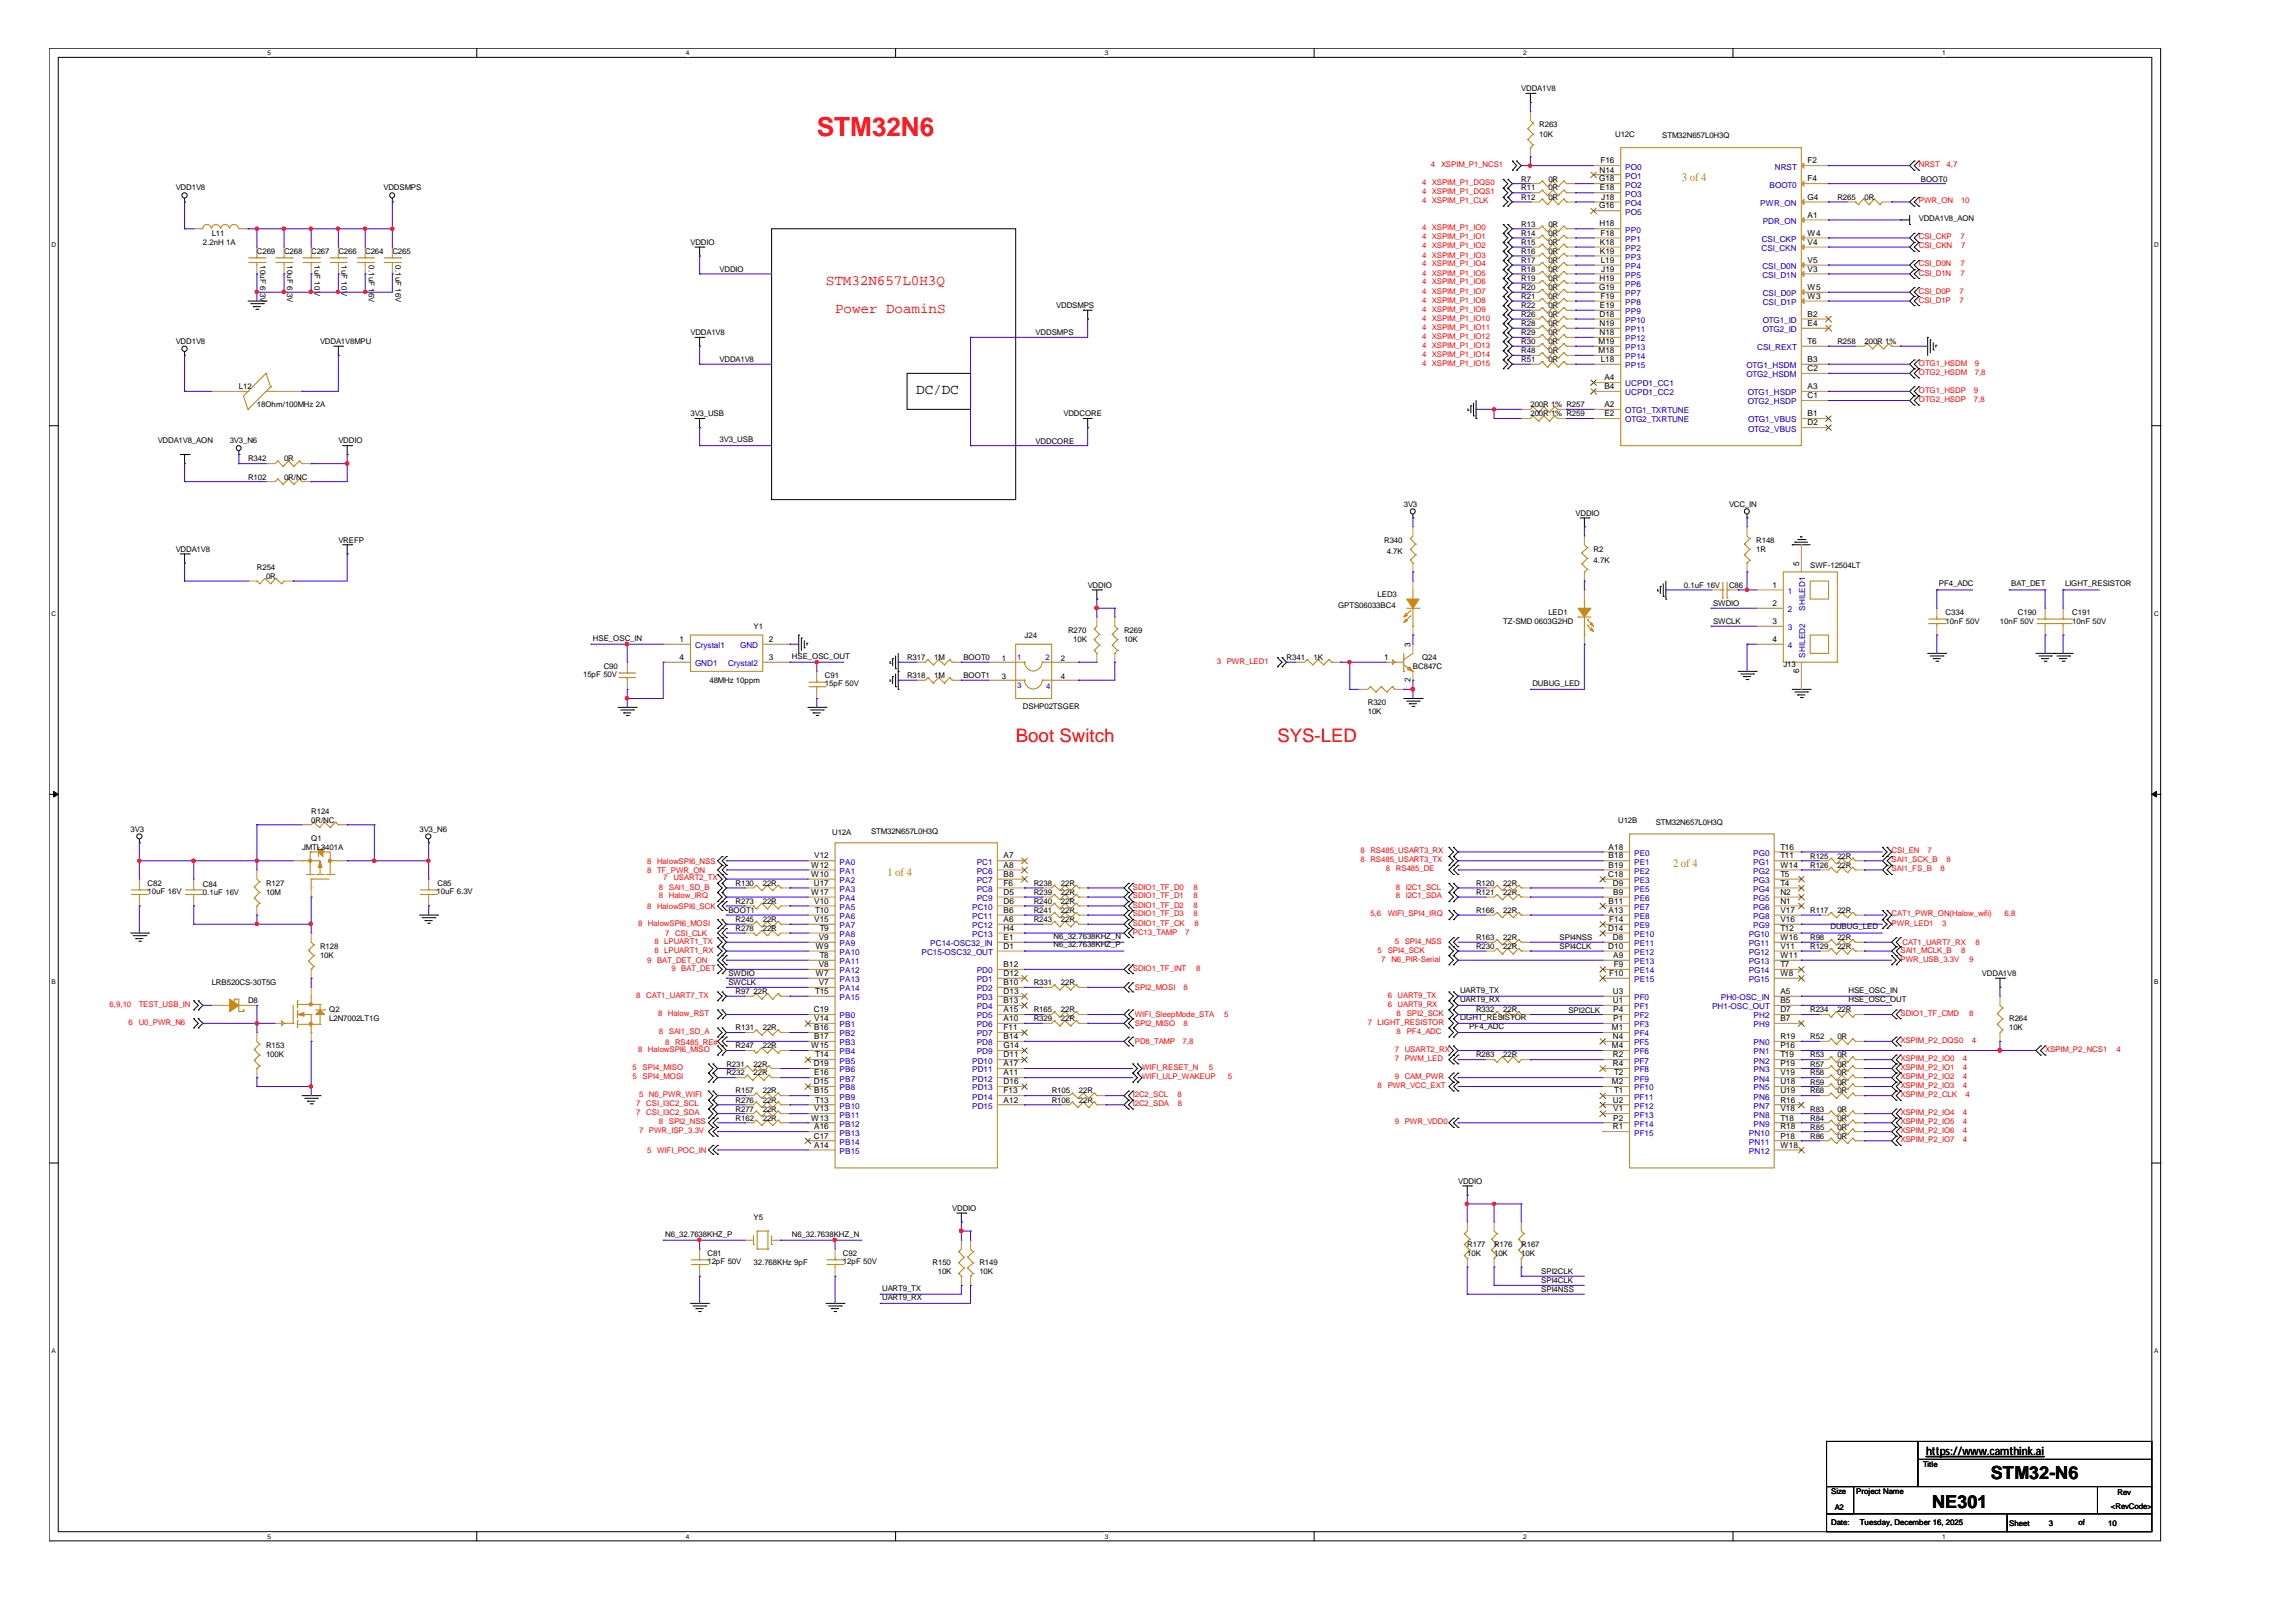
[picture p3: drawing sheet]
<svg xmlns="http://www.w3.org/2000/svg" width="297mm" height="210mm" viewBox="0 0 297 210" stroke-linecap="round" stroke-linejoin="round" font-family="sans-serif">
<defs><g id="words">
<text font-size="3.4" fill="#f00" x="105.7" y="17.6">STM32N6</text>
<g font-size="2.4" fill="#f00">
<text x="131.4" y="96.1">Boot Switch</text>
<text x="165.3" y="96.1">SYS-LED</text>
</g>
<g font-size="2.3">
<text x="257.6" y="191.4">STM32-N6</text>
<text x="250" y="195.1">NE301</text>
</g>
<g font-size="1.9" fill="#f00">
<text x="106.8" y="36.9">STM32N657L0H3Q</text>
<text x="108" y="40.4">Power DoaminS</text>
</g>
<text font-size="1.9" x="118.5" y="51">DC/DC</text>
<g font-size="1.5" fill="#cc8006">
<text x="217.6" y="23.4">3 of 4</text>
<text x="114.8" y="113.3">1 of 4</text>
<text x="216.5" y="112.2">2 of 4</text>
</g>
<text font-size="1.5" x="249.2" y="188.3">https://www.camthink.ai</text>
<g font-size="1.1">
<text x="206.9" y="23.5">G18</text>
<text x="206.9" y="22.3">N14</text>
<text x="207.1" y="21.1">F16</text>
<text x="233.8" y="21.1">F2</text>
<text x="233.8" y="23.5">F4</text>
<text x="206.9" y="27">G16</text>
<text x="206.9" y="29.3">H18</text>
<text x="207" y="24.7">E18</text>
<text x="207.1" y="25.8">J18</text>
<text x="233.8" y="25.8">G4</text>
<text x="233.8" y="28.2">A1</text>
<text x="207" y="31.7">K18</text>
<text x="207" y="32.8">K19</text>
<text x="207.1" y="30.5">F18</text>
<text x="207.1" y="34">L19</text>
<text x="207.1" y="35.2">J19</text>
<text x="233.8" y="30.5">W4</text>
<text x="233.8" y="31.7">V4</text>
<text x="233.8" y="34">V5</text>
<text x="233.8" y="35.2">V3</text>
<text x="206.9" y="37.5">G19</text>
<text x="206.9" y="36.3">H19</text>
<text x="206.9" y="41">D18</text>
<text x="207" y="39.8">E19</text>
<text x="207.1" y="38.7">F19</text>
<text x="233.8" y="37.5">W5</text>
<text x="233.8" y="38.7">W3</text>
<text x="233.8" y="41">B2</text>
<text x="206.8" y="44.5">M19</text>
<text x="206.8" y="45.7">M18</text>
<text x="206.9" y="42.2">N19</text>
<text x="206.9" y="43.4">N18</text>
<text x="207.1" y="46.8">L18</text>
<text x="233.8" y="42.2">E4</text>
<text x="233.8" y="44.5">T6</text>
<text x="233.8" y="46.8">B3</text>
<text x="207.6" y="49.2">A4</text>
<text x="207.6" y="50.3">B4</text>
<text x="207.6" y="52.7">A2</text>
<text x="207.6" y="53.9">E2</text>
<text x="233.8" y="48">C2</text>
<text x="233.8" y="50.3">A3</text>
<text x="233.8" y="51.5">C1</text>
<text x="233.8" y="53.9">B1</text>
<text x="233.8" y="55">D2</text>
<text x="229.3" y="76">1</text>
<text x="232.7" y="73.2" transform="rotate(-90 232.7 73.2)">5</text>
<text x="87.9" y="83.1">1</text>
<text x="99.5" y="83.1">2</text>
<text x="182.5" y="83.7" transform="rotate(-90 182.5 83.7)">3</text>
<text x="229.3" y="78.4">2</text>
<text x="229.3" y="80.7">3</text>
<text x="229.3" y="83.1">4</text>
<text x="87.9" y="85.4">4</text>
<text x="99.5" y="85.4">3</text>
<text x="179.1" y="85.4">1</text>
<text x="182.5" y="88.3" transform="rotate(-90 182.5 88.3)">2</text>
<text x="232.7" y="87.1" transform="rotate(-90 232.7 87.1)">6</text>
<text x="104.9" y="112.3">W12</text>
<text x="104.9" y="113.5">W10</text>
<text x="105.3" y="111.1">V12</text>
<text x="129.8" y="111.1">A7</text>
<text x="129.8" y="112.3">A8</text>
<text x="129.8" y="113.5">B8</text>
<text x="208.1" y="113.5">C18</text>
<text x="208.1" y="110">A18</text>
<text x="208.1" y="111.1">B18</text>
<text x="208.1" y="112.3">B19</text>
<text x="230.3" y="110">T16</text>
<text x="230.3" y="111.1">T11</text>
<text x="230.3" y="112.3">W14</text>
<text x="230.3" y="113.5">T5</text>
<text x="104.9" y="115.8">W17</text>
<text x="105.3" y="114.6">U17</text>
<text x="105.3" y="116.9">V10</text>
<text x="105.3" y="119.3">V15</text>
<text x="105.5" y="118.1">T10</text>
<text x="129.8" y="116.9">D6</text>
<text x="129.8" y="118.1">B6</text>
<text x="129.8" y="119.3">A6</text>
<text x="129.8" y="114.6">F6</text>
<text x="129.8" y="115.8">D5</text>
<text x="208.1" y="116.9">B11</text>
<text x="208.1" y="118.1">A13</text>
<text x="208.2" y="119.3">F14</text>
<text x="208.7" y="114.6">D9</text>
<text x="208.7" y="115.8">B9</text>
<text x="230.3" y="114.6">T4</text>
<text x="230.3" y="115.8">N2</text>
<text x="230.3" y="116.9">N1</text>
<text x="230.3" y="118.1">V17</text>
<text x="230.3" y="119.3">V16</text>
<text x="105.5" y="122.8">W9</text>
<text x="105.9" y="121.6">V9</text>
<text x="105.9" y="125.2">V8</text>
<text x="106" y="120.5">T9</text>
<text x="106" y="124">T8</text>
<text x="129.8" y="120.5">H4</text>
<text x="129.8" y="121.6">E1</text>
<text x="129.8" y="122.8">D1</text>
<text x="129.8" y="125.2">B12</text>
<text x="208.1" y="120.5">D14</text>
<text x="208.1" y="122.8">D10</text>
<text x="208.7" y="121.6">D8</text>
<text x="208.7" y="124">A9</text>
<text x="208.8" y="125.2">F9</text>
<text x="230.3" y="120.5">T12</text>
<text x="230.3" y="121.6">W16</text>
<text x="230.3" y="122.8">V11</text>
<text x="230.3" y="124">W11</text>
<text x="230.3" y="125.2">T7</text>
<text x="105.3" y="131">C19</text>
<text x="105.5" y="128.6">T15</text>
<text x="105.5" y="126.3">W7</text>
<text x="105.9" y="127.5">V7</text>
<text x="129.8" y="126.3">D12</text>
<text x="129.8" y="127.5">B10</text>
<text x="129.8" y="128.6">D13</text>
<text x="129.8" y="129.8">B13</text>
<text x="129.8" y="131">A15</text>
<text x="208.2" y="126.3">F10</text>
<text x="208.7" y="128.6">U3</text>
<text x="208.7" y="129.8">U1</text>
<text x="208.7" y="131">P4</text>
<text x="230.3" y="126.3">W8</text>
<text x="230.3" y="128.6">A5</text>
<text x="230.3" y="129.8">B5</text>
<text x="230.3" y="131">D7</text>
<text x="104.9" y="135.7">W15</text>
<text x="105.3" y="138">D19</text>
<text x="105.3" y="132.1">V14</text>
<text x="105.3" y="133.3">B16</text>
<text x="105.3" y="134.5">B17</text>
<text x="105.5" y="136.8">T14</text>
<text x="129.8" y="136.8">D11</text>
<text x="129.8" y="138">A17</text>
<text x="129.8" y="132.1">A10</text>
<text x="129.8" y="133.3">F11</text>
<text x="129.8" y="134.5">B14</text>
<text x="129.8" y="135.7">G14</text>
<text x="208.5" y="133.3">M1</text>
<text x="208.5" y="135.7">M4</text>
<text x="208.7" y="134.5">N4</text>
<text x="208.7" y="136.8">R2</text>
<text x="208.7" y="138">R4</text>
<text x="208.7" y="132.1">P1</text>
<text x="230.3" y="132.1">B7</text>
<text x="230.3" y="134.5">R19</text>
<text x="230.3" y="135.7">P16</text>
<text x="230.3" y="136.8">T19</text>
<text x="230.3" y="138">P19</text>
<text x="105.3" y="140.3">D15</text>
<text x="105.3" y="139.2">E16</text>
<text x="105.3" y="141.5">B15</text>
<text x="105.3" y="143.8">V13</text>
<text x="105.5" y="142.7">T13</text>
<text x="129.8" y="139.2">A11</text>
<text x="129.8" y="140.3">D16</text>
<text x="129.8" y="141.5">F13</text>
<text x="129.8" y="142.7">A12</text>
<text x="208.5" y="140.3">M2</text>
<text x="208.7" y="142.7">U2</text>
<text x="208.7" y="143.8">V1</text>
<text x="208.8" y="139.2">T2</text>
<text x="208.8" y="141.5">T1</text>
<text x="230.3" y="139.2">V19</text>
<text x="230.3" y="140.3">U18</text>
<text x="230.3" y="141.5">U19</text>
<text x="230.3" y="142.7">R16</text>
<text x="230.3" y="143.8">V18</text>
<text x="104.9" y="145">W13</text>
<text x="105.3" y="147.3">C17</text>
<text x="105.3" y="146.1">A16</text>
<text x="105.3" y="148.5">A14</text>
<text x="208.7" y="146.1">R1</text>
<text x="208.7" y="145">P2</text>
<text x="230.3" y="145">T18</text>
<text x="230.3" y="146.1">R18</text>
<text x="230.3" y="147.3">P18</text>
<text x="230.3" y="148.5">W18</text>
</g>
<g font-size="1.1" fill="#00c">
<text x="210.3" y="21.9">PO0</text>
<text x="210.3" y="23.1">PO1</text>
<text x="229.6" y="21.9">NRST</text>
<text x="210.3" y="24.3">PO2</text>
<text x="210.3" y="25.5">PO3</text>
<text x="210.3" y="26.6">PO4</text>
<text x="210.3" y="27.8">PO5</text>
<text x="227.7" y="26.6">PWR_ON</text>
<text x="228" y="29">PDR_ON</text>
<text x="228.9" y="24.3">BOOT0</text>
<text x="210.3" y="30.1">PP0</text>
<text x="210.3" y="31.3">PP1</text>
<text x="210.3" y="32.5">PP2</text>
<text x="210.3" y="33.6">PP3</text>
<text x="210.3" y="34.8">PP4</text>
<text x="210.3" y="36">PP5</text>
<text x="227.9" y="32.5">CSI_CKN</text>
<text x="227.9" y="31.3">CSI_CKP</text>
<text x="228" y="34.8">CSI_D0N</text>
<text x="228" y="36">CSI_D1N</text>
<text x="210.3" y="37.1">PP6</text>
<text x="210.3" y="38.3">PP7</text>
<text x="210.3" y="39.5">PP8</text>
<text x="210.3" y="40.7">PP9</text>
<text x="210.3" y="41.8">PP10</text>
<text x="228" y="38.3">CSI_D0P</text>
<text x="228" y="39.5">CSI_D1P</text>
<text x="228" y="41.8">OTG1_ID</text>
<text x="210.3" y="43">PP11</text>
<text x="210.3" y="44.2">PP12</text>
<text x="210.3" y="45.3">PP13</text>
<text x="210.3" y="46.5">PP14</text>
<text x="210.3" y="47.6">PP15</text>
<text x="225.9" y="47.6">OTG1_HSDM</text>
<text x="227.3" y="45.3">CSI_REXT</text>
<text x="228" y="43">OTG2_ID</text>
<text x="210.3" y="50">UCPD1_CC1</text>
<text x="210.3" y="51.2">UCPD1_CC2</text>
<text x="210.3" y="53.5">OTG1_TXRTUNE</text>
<text x="225.9" y="48.8">OTG2_HSDM</text>
<text x="226.1" y="51.2">OTG1_HSDP</text>
<text x="226.1" y="52.3">OTG2_HSDP</text>
<text x="210.3" y="54.7">OTG2_TXRTUNE</text>
<text x="226.1" y="54.7">OTG1_VBUS</text>
<text x="226.1" y="55.9">OTG2_VBUS</text>
<text x="231.3" y="76.8">1</text>
<text x="89.9" y="83.9">Crystal1</text>
<text x="95.8" y="83.9">GND</text>
<text x="231.3" y="79.2">2</text>
<text x="231.3" y="81.5">3</text>
<text x="231.3" y="83.9">4</text>
<text x="233.6" y="79.1" transform="rotate(-90 233.6 79.1)">SHILED1</text>
<text x="89.9" y="86.2">GND1</text>
<text x="94.2" y="86.2">Crystal2</text>
<text x="233.6" y="85.1" transform="rotate(-90 233.6 85.1)">SHILED2</text>
<text x="108.6" y="111.9">PA0</text>
<text x="108.6" y="113.1">PA1</text>
<text x="126.4" y="111.9">PC1</text>
<text x="126.4" y="113.1">PC6</text>
<text x="211.4" y="110.8">PE0</text>
<text x="211.4" y="111.9">PE1</text>
<text x="211.4" y="113.1">PE2</text>
<text x="226.8" y="110.8">PG0</text>
<text x="226.8" y="111.9">PG1</text>
<text x="226.8" y="113.1">PG2</text>
<text x="108.6" y="114.3">PA2</text>
<text x="108.6" y="115.4">PA3</text>
<text x="108.6" y="116.6">PA4</text>
<text x="108.6" y="117.7">PA5</text>
<text x="108.6" y="118.9">PA6</text>
<text x="125.8" y="117.7">PC10</text>
<text x="125.8" y="118.9">PC11</text>
<text x="126.4" y="114.3">PC7</text>
<text x="126.4" y="115.4">PC8</text>
<text x="126.4" y="116.6">PC9</text>
<text x="211.4" y="114.3">PE3</text>
<text x="211.4" y="115.4">PE5</text>
<text x="211.4" y="116.6">PE6</text>
<text x="211.4" y="117.7">PE7</text>
<text x="211.4" y="118.9">PE8</text>
<text x="226.8" y="114.3">PG3</text>
<text x="226.8" y="115.4">PG4</text>
<text x="226.8" y="116.6">PG5</text>
<text x="226.8" y="117.7">PG6</text>
<text x="226.8" y="118.9">PG8</text>
<text x="108.6" y="120.1">PA7</text>
<text x="108.6" y="121.3">PA8</text>
<text x="108.6" y="122.4">PA9</text>
<text x="108.6" y="123.6">PA10</text>
<text x="108.6" y="124.8">PA11</text>
<text x="108.6" y="126">PA12</text>
<text x="119.2" y="123.6">PC15-OSC32_OUT</text>
<text x="120.4" y="122.4">PC14-OSC32_IN</text>
<text x="125.8" y="120.1">PC12</text>
<text x="125.8" y="121.3">PC13</text>
<text x="126.4" y="126">PD0</text>
<text x="211.4" y="120.1">PE9</text>
<text x="211.4" y="121.3">PE10</text>
<text x="211.4" y="122.4">PE11</text>
<text x="211.4" y="123.6">PE12</text>
<text x="211.4" y="124.8">PE13</text>
<text x="211.4" y="126">PE14</text>
<text x="226.2" y="121.3">PG10</text>
<text x="226.2" y="122.4">PG11</text>
<text x="226.2" y="123.6">PG12</text>
<text x="226.2" y="124.8">PG13</text>
<text x="226.2" y="126">PG14</text>
<text x="226.8" y="120.1">PG9</text>
<text x="108.6" y="127.1">PA13</text>
<text x="108.6" y="128.3">PA14</text>
<text x="108.6" y="129.4">PA15</text>
<text x="108.6" y="131.8">PB0</text>
<text x="126.4" y="127.1">PD1</text>
<text x="126.4" y="128.3">PD2</text>
<text x="126.4" y="129.4">PD3</text>
<text x="126.4" y="130.6">PD4</text>
<text x="126.4" y="131.8">PD5</text>
<text x="211.4" y="127.1">PE15</text>
<text x="211.4" y="129.4">PF0</text>
<text x="211.4" y="130.6">PF1</text>
<text x="211.4" y="131.8">PF2</text>
<text x="221.5" y="130.6">PH1-OSC_OUT</text>
<text x="222.6" y="129.4">PH0-OSC_IN</text>
<text x="226.2" y="127.1">PG15</text>
<text x="226.9" y="131.8">PH2</text>
<text x="108.6" y="132.9">PB1</text>
<text x="108.6" y="134.1">PB2</text>
<text x="108.6" y="135.3">PB3</text>
<text x="108.6" y="136.5">PB4</text>
<text x="108.6" y="137.6">PB5</text>
<text x="125.8" y="137.6">PD10</text>
<text x="126.4" y="132.9">PD6</text>
<text x="126.4" y="134.1">PD7</text>
<text x="126.4" y="135.3">PD8</text>
<text x="126.4" y="136.5">PD9</text>
<text x="211.4" y="132.9">PF3</text>
<text x="211.4" y="134.1">PF4</text>
<text x="211.4" y="135.3">PF5</text>
<text x="211.4" y="136.5">PF6</text>
<text x="211.4" y="137.6">PF7</text>
<text x="226.9" y="132.9">PH9</text>
<text x="226.9" y="135.3">PN0</text>
<text x="226.9" y="136.5">PN1</text>
<text x="226.9" y="137.6">PN2</text>
<text x="108.6" y="138.8">PB6</text>
<text x="108.6" y="140">PB7</text>
<text x="108.6" y="141.1">PB8</text>
<text x="108.6" y="142.3">PB9</text>
<text x="108.6" y="143.5">PB10</text>
<text x="125.8" y="138.8">PD11</text>
<text x="125.8" y="140">PD12</text>
<text x="125.8" y="141.1">PD13</text>
<text x="125.8" y="142.3">PD14</text>
<text x="125.8" y="143.5">PD15</text>
<text x="211.4" y="138.8">PF8</text>
<text x="211.4" y="140">PF9</text>
<text x="211.4" y="141.1">PF10</text>
<text x="211.4" y="142.3">PF11</text>
<text x="211.4" y="143.5">PF12</text>
<text x="226.9" y="138.8">PN3</text>
<text x="226.9" y="140">PN4</text>
<text x="226.9" y="141.1">PN5</text>
<text x="226.9" y="142.3">PN6</text>
<text x="226.9" y="143.5">PN7</text>
<text x="108.6" y="144.6">PB11</text>
<text x="108.6" y="145.8">PB12</text>
<text x="108.6" y="147">PB13</text>
<text x="108.6" y="148.1">PB14</text>
<text x="108.6" y="149.3">PB15</text>
<text x="211.4" y="144.6">PF13</text>
<text x="211.4" y="145.8">PF14</text>
<text x="211.4" y="147">PF15</text>
<text x="226.3" y="147">PN10</text>
<text x="226.3" y="148.1">PN11</text>
<text x="226.3" y="149.3">PN12</text>
<text x="226.9" y="144.6">PN8</text>
<text x="226.9" y="145.8">PN9</text>
</g>
<g font-size="1">
<text x="196.8" y="11.8">VDDA1V8</text>
<text x="199.1" y="16.5">R263</text>
<text x="199.1" y="17.7">10K</text>
<text x="209" y="17.7">U12C</text>
<text x="215.1" y="17.9">STM32N657L0H3Q</text>
<text x="196.8" y="23.5">R7</text>
<text x="200.3" y="23.5">0R</text>
<text x="248.5" y="23.5">BOOT0</text>
<text x="22.7" y="24.7">VDD1V8</text>
<text x="49.6" y="24.7">VDDSMPS</text>
<text x="196.8" y="25.8">R12</text>
<text x="196.8" y="29.4">R13</text>
<text x="196.8" y="24.7">R11</text>
<text x="200.3" y="25.8">0R</text>
<text x="200.3" y="29.4">0R</text>
<text x="200.3" y="24.7">0R</text>
<text x="237.7" y="25.8">R265</text>
<text x="241.2" y="25.8">0R</text>
<text x="248.2" y="28.6">VDDA1V8_AON</text>
<text x="26.2" y="31.7">2.2nH 1A</text>
<text x="27.4" y="30.5">L11</text>
<text x="33.2" y="32.9">C269</text>
<text x="33.7" y="34.3" transform="rotate(90 33.7 34.3)">10uF 6.</text>
<text x="36.7" y="32.9">C268</text>
<text x="37.2" y="34.3" transform="rotate(90 37.2 34.3)">10uF 6.</text>
<text x="40.3" y="32.9">C267</text>
<text x="40.7" y="34.3" transform="rotate(90 40.7 34.3)">1uF 10V</text>
<text x="43.8" y="32.9">C266</text>
<text x="44.2" y="34.3" transform="rotate(90 44.2 34.3)">1uF 10V</text>
<text x="47.2" y="32.9">C264</text>
<text x="47.7" y="34.3" transform="rotate(90 47.7 34.3)">0.1uF 1</text>
<text x="50.8" y="32.9">C265</text>
<text x="51.2" y="34.3" transform="rotate(90 51.2 34.3)">0.1uF 16V</text>
<text x="89.3" y="31.7">VDDIO</text>
<text x="93.1" y="35.2">VDDIO</text>
<text x="196.8" y="34">R17</text>
<text x="196.8" y="31.7">R15</text>
<text x="196.8" y="35.2">R18</text>
<text x="196.8" y="32.9">R16</text>
<text x="196.8" y="30.5">R14</text>
<text x="200.3" y="34">0R</text>
<text x="200.3" y="31.7">0R</text>
<text x="200.3" y="35.2">0R</text>
<text x="200.3" y="32.9">0R</text>
<text x="200.3" y="30.5">0R</text>
<text x="33.7" y="37.9" transform="rotate(90 33.7 37.9)">3V</text>
<text x="37.2" y="37.9" transform="rotate(90 37.2 37.9)">3V</text>
<text x="47.7" y="37.9" transform="rotate(90 47.7 37.9)">6V</text>
<text x="136.7" y="39.8">VDDSMPS</text>
<text x="196.8" y="41">R26</text>
<text x="196.8" y="38.7">R21</text>
<text x="196.8" y="36.3">R19</text>
<text x="196.8" y="39.8">R22</text>
<text x="196.8" y="37.5">R20</text>
<text x="200.3" y="41">0R</text>
<text x="200.3" y="38.7">0R</text>
<text x="200.3" y="36.3">0R</text>
<text x="200.3" y="39.8">0R</text>
<text x="200.3" y="37.5">0R</text>
<text x="22.7" y="44.5">VDD1V8</text>
<text x="41.4" y="44.5">VDDA1V8MPU</text>
<text x="89.3" y="43.4">VDDA1V8</text>
<text x="93.1" y="46.9">VDDA1V8</text>
<text x="134" y="43.4">VDDSMPS</text>
<text x="196.8" y="45.7">R48</text>
<text x="196.8" y="43.4">R29</text>
<text x="196.8" y="46.9">R51</text>
<text x="196.8" y="44.5">R30</text>
<text x="196.8" y="42.2">R28</text>
<text x="200.3" y="45.7">0R</text>
<text x="200.3" y="43.4">0R</text>
<text x="200.3" y="46.9">0R</text>
<text x="200.3" y="44.5">0R</text>
<text x="200.3" y="42.2">0R</text>
<text x="237.7" y="44.5">R258</text>
<text x="241.2" y="44.5">200R 1%</text>
<text x="30.9" y="50.4">L12</text>
<text x="33.2" y="52.7">18Ohm/100MHz 2A</text>
<text x="89.3" y="53.9">3V3_USB</text>
<text x="137.6" y="53.9">VDDCORE</text>
<text x="198" y="52.7">200R 1% R257</text>
<text x="198" y="53.9">200R 1% R259</text>
<text x="20.4" y="57.4">VDDA1V8_AON</text>
<text x="29.7" y="57.4">3V3_N6</text>
<text x="32.1" y="59.7">R342</text>
<text x="36.7" y="59.7">0R</text>
<text x="43.8" y="57.4">VDDIO</text>
<text x="93.1" y="57.2">3V3_USB</text>
<text x="134" y="57.4">VDDCORE</text>
<text x="32.1" y="62.1">R102</text>
<text x="36.7" y="62.1">0R/NC</text>
<text x="181.6" y="65.5">3V3</text>
<text x="223.7" y="65.5">VCC_IN</text>
<text x="22.7" y="71.4">VDDA1V8</text>
<text x="43.8" y="70.2">VREFP</text>
<text x="179.1" y="70.2">R340</text>
<text x="179.4" y="71.6">4.7K</text>
<text x="203.8" y="66.7">VDDIO</text>
<text x="206.2" y="71.4">R2</text>
<text x="227.2" y="70.2">R148</text>
<text x="227.2" y="71.4">1R</text>
<text x="33.2" y="73.8">R254</text>
<text x="34.4" y="74.9">0R</text>
<text x="140.7" y="76.1">VDDIO</text>
<text x="178.2" y="77.2">LED3</text>
<text x="206.2" y="72.8">4.7K</text>
<text x="217.8" y="76.1">0.1uF 16V</text>
<text x="223.7" y="76.1">C86</text>
<text x="234.2" y="73.5">SWF-12504LT</text>
<text x="250.8" y="75.9">PF4_ADC</text>
<text x="260.2" y="75.9">BAT_DET</text>
<text x="267.2" y="75.9">LIGHT_RESISTOR</text>
<text x="76.7" y="82.9">HSE_OSC_IN</text>
<text x="97.5" y="81.3">Y1</text>
<text x="132.5" y="82.6">J24</text>
<text x="138.2" y="81.9">R270</text>
<text x="138.9" y="83.1">10K</text>
<text x="145.4" y="81.9">R269</text>
<text x="145.4" y="83.1">10K</text>
<text x="173.1" y="78.7">GPTS06033BC4</text>
<text x="194.5" y="80.7">TZ-SMD 0603G2HD</text>
<text x="200.3" y="79.6">LED1</text>
<text x="221.6" y="78.5">SWDIO</text>
<text x="221.6" y="80.8">SWCLK</text>
<text x="251.7" y="79.6">C334</text>
<text x="251.7" y="80.7">10nF 50V</text>
<text x="258.7" y="80.7">10nF 50V</text>
<text x="261.1" y="79.6">C190</text>
<text x="268.1" y="79.6">C191</text>
<text x="268.1" y="80.7">10nF 50V</text>
<text x="75.4" y="87.6">15pF 50V</text>
<text x="78.1" y="86.6">C90</text>
<text x="91.8" y="88.4">48MHz 10ppm</text>
<text x="102.4" y="85.2">HSE_OSC_OUT</text>
<text x="106.7" y="87.8">C91</text>
<text x="106.7" y="88.8">15pF 50V</text>
<text x="117.3" y="85.4">R317</text>
<text x="117.3" y="87.8">R318</text>
<text x="120.9" y="85.4">1M</text>
<text x="120.9" y="87.8">1M</text>
<text x="124.6" y="85.4">BOOT0</text>
<text x="124.6" y="87.8">BOOT1</text>
<text x="129.6" y="85.5">1</text>
<text x="129.6" y="87.9">3</text>
<text x="137.2" y="85.5">2</text>
<text x="137.2" y="87.9">4</text>
<text x="166.5" y="85.4">R341</text>
<text x="169.9" y="85.4">1K</text>
<text x="182.8" y="86.6">BC847C</text>
<text x="184" y="85.4">Q24</text>
<text x="198.2" y="88.7">DUBUG_LED</text>
<text x="230.7" y="86.4">J13</text>
<text x="132.3" y="91.8">DSHP02TSGER</text>
<text x="177" y="91.3">R320</text>
<text x="177" y="92.4">10K</text>
<text x="16.9" y="107.6">3V3</text>
<text x="40.3" y="105.3">R124</text>
<text x="40.3" y="106.4">0R/NC</text>
<text x="54.3" y="107.6">3V3_N6</text>
<text x="112.7" y="108">STM32N657L0H3Q</text>
<text x="209.3" y="106.6">U12B</text>
<text x="214.2" y="106.8">STM32N657L0H3Q</text>
<text x="39.1" y="110">JMTL3401A</text>
<text x="40.3" y="108.8">Q1</text>
<text x="107.7" y="108.1">U12A</text>
<text x="234.2" y="112.3">R126</text>
<text x="234.2" y="111.1">R125</text>
<text x="237.7" y="112.3">22R</text>
<text x="237.7" y="111.1">22R</text>
<text x="19.1" y="114.7">C82</text>
<text x="19.1" y="115.7">10uF 16V</text>
<text x="26.2" y="114.7">C84</text>
<text x="26.2" y="115.8">0.1uF 16V</text>
<text x="34.4" y="114.7">R127</text>
<text x="34.4" y="115.8">10M</text>
<text x="56.5" y="115.7">10uF 6.3V</text>
<text x="56.6" y="114.7">C85</text>
<text x="94.2" y="118.2">BOOT1</text>
<text x="95.2" y="119.3">R245</text>
<text x="95.2" y="117">R273</text>
<text x="95.2" y="114.7">R130</text>
<text x="98.7" y="119.3">22R</text>
<text x="98.7" y="117">22R</text>
<text x="98.7" y="114.7">22R</text>
<text x="133.7" y="115.8">R239</text>
<text x="133.7" y="119.3">R243</text>
<text x="133.7" y="118.1">R241</text>
<text x="133.7" y="114.7">R238</text>
<text x="133.7" y="117">R240</text>
<text x="137.2" y="115.8">22R</text>
<text x="137.2" y="119.3">22R</text>
<text x="137.2" y="118.1">22R</text>
<text x="137.2" y="114.7">22R</text>
<text x="137.2" y="117">22R</text>
<text x="191" y="115.8">R121</text>
<text x="191" y="114.7">R120</text>
<text x="191" y="118.1">R166</text>
<text x="194.5" y="115.8">22R</text>
<text x="194.5" y="114.7">22R</text>
<text x="194.5" y="118.1">22R</text>
<text x="234.2" y="118.1">R117</text>
<text x="237.7" y="118.1">22R</text>
<text x="41.4" y="122.8">R128</text>
<text x="41.4" y="124">10K</text>
<text x="95.2" y="120.5">R278</text>
<text x="98.7" y="120.5">22R</text>
<text x="136.3" y="121.5">N6_32.7638KHZ_N</text>
<text x="136.3" y="122.6">N6_32.7638KHZ_P</text>
<text x="191" y="121.6">R163</text>
<text x="191" y="122.8">R230</text>
<text x="194.5" y="121.6">22R</text>
<text x="194.5" y="122.8">22R</text>
<text x="201.8" y="122.8">SPI4CLK</text>
<text x="201.8" y="121.7">SPI4NSS</text>
<text x="234.2" y="122.8">R129</text>
<text x="234.2" y="121.6">R98</text>
<text x="236.8" y="120.3">DUBUG_LED</text>
<text x="237.7" y="122.8">22R</text>
<text x="237.7" y="121.6">22R</text>
<text x="27.4" y="127.5">LRB520CS-30T5G</text>
<text x="32.1" y="129.8">D8</text>
<text x="42.6" y="131">Q2</text>
<text x="94.2" y="126.3">SWDIO</text>
<text x="94.2" y="127.5">SWCLK</text>
<text x="95.2" y="128.7">R97</text>
<text x="97.5" y="128.7">22R</text>
<text x="133.7" y="131">R165</text>
<text x="133.7" y="127.5">R331</text>
<text x="137.2" y="131">22R</text>
<text x="137.2" y="127.5">22R</text>
<text x="188.9" y="132">LIGHT_RESISTOR</text>
<text x="188.9" y="128.5">UART9_TX</text>
<text x="188.9" y="129.6">UART9_RX</text>
<text x="191" y="131">R332</text>
<text x="194.5" y="131">22R</text>
<text x="202.9" y="131">SPI2CLK</text>
<text x="234.2" y="131">R234</text>
<text x="237.7" y="131">22R</text>
<text x="239.1" y="128.5">HSE_OSC_IN</text>
<text x="239.1" y="129.6">HSE_OSC_OUT</text>
<text x="256.4" y="126.3">VDDA1V8</text>
<text x="34.4" y="135.7">R153</text>
<text x="34.4" y="136.8">100K</text>
<text x="42.6" y="132.2">L2N7002LT1G</text>
<text x="95.2" y="135.7">R247</text>
<text x="95.2" y="133.3">R131</text>
<text x="98.7" y="135.7">22R</text>
<text x="98.7" y="133.3">22R</text>
<text x="133.7" y="132.2">R329</text>
<text x="137.2" y="132.2">22R</text>
<text x="190.1" y="133.2">PF4_ADC</text>
<text x="191" y="136.8">R283</text>
<text x="194.5" y="136.8">22R</text>
<text x="234.2" y="134.5">R52</text>
<text x="234.2" y="136.8">R53</text>
<text x="237.7" y="134.5">0R</text>
<text x="237.7" y="136.8">0R</text>
<text x="259.9" y="132.2">R264</text>
<text x="259.9" y="133.3">10K</text>
<text x="94" y="139.2">R232</text>
<text x="94" y="138">R231</text>
<text x="95.2" y="143.9">R277</text>
<text x="95.2" y="142.7">R276</text>
<text x="95.2" y="141.5">R157</text>
<text x="97.5" y="139.2">22R</text>
<text x="97.5" y="138">22R</text>
<text x="98.7" y="143.9">22R</text>
<text x="98.7" y="142.7">22R</text>
<text x="98.7" y="141.5">22R</text>
<text x="136.1" y="142.7">R106</text>
<text x="136.1" y="141.5">R105</text>
<text x="139.6" y="142.7">22R</text>
<text x="139.6" y="141.5">22R</text>
<text x="234.2" y="138">R57</text>
<text x="234.2" y="143.9">R83</text>
<text x="234.2" y="141.5">R68</text>
<text x="234.2" y="139.2">R58</text>
<text x="234.2" y="140.3">R59</text>
<text x="237.7" y="138">0R</text>
<text x="237.7" y="143.9">0R</text>
<text x="237.7" y="141.5">0R</text>
<text x="237.7" y="139.2">0R</text>
<text x="237.7" y="140.3">0R</text>
<text x="95.2" y="145">R162</text>
<text x="98.7" y="145">22R</text>
<text x="234.2" y="146.2">R85</text>
<text x="234.2" y="147.3">R86</text>
<text x="234.2" y="145">R84</text>
<text x="237.7" y="146.2">0R</text>
<text x="237.7" y="147.3">0R</text>
<text x="237.7" y="145">0R</text>
<text x="188.6" y="153.2">VDDIO</text>
<text x="86.1" y="160">N6_32.7638KHZ_P</text>
<text x="97.5" y="157.9">Y5</text>
<text x="102.4" y="160">N6_32.7638KHZ_N</text>
<text x="123.2" y="156.7">VDDIO</text>
<text x="189.8" y="161.4">R177</text>
<text x="193.3" y="161.4">R176</text>
<text x="196.8" y="161.4">R167</text>
<text x="91.5" y="162.5">C81</text>
<text x="91.5" y="163.6">12pF 50V</text>
<text x="97.5" y="163.7">32.768KHz 9pF</text>
<text x="109.1" y="162.5">C92</text>
<text x="109.1" y="163.6">12pF 50V</text>
<text x="114.1" y="167">UART9_TX</text>
<text x="120.6" y="163.7">R150</text>
<text x="121.3" y="164.9">10K</text>
<text x="126.7" y="163.7">R149</text>
<text x="126.7" y="164.9">10K</text>
<text x="189.8" y="162.5">10K</text>
<text x="193.3" y="162.5">10K</text>
<text x="196.8" y="162.5">10K</text>
<text x="199.4" y="164.9">SPI2CLK</text>
<text x="199.4" y="166.1">SPI4CLK</text>
<text x="199.4" y="167.2">SPI4NSS</text>
<text x="114.1" y="168.2">UART9_RX</text>
<text x="248.8" y="189.9">Title</text>
<text x="236.9" y="193.4">Size</text>
<text x="236.9" y="197.4">Date:</text>
<text x="237.4" y="195.4">A2</text>
<text x="240.2" y="193.4">Project Name</text>
<text x="240.6" y="197.4">Tuesday, December 16, 2025</text>
<text x="259.9" y="197.5">Sheet</text>
<text x="265" y="197.5">3</text>
<text x="268.9" y="197.4">of</text>
<text x="272.8" y="197.5">10</text>
<text x="273.1" y="195.3">&lt;RevCode&gt;</text>
<text x="273.9" y="193.5">Rev</text>
</g>
<g font-size="1" fill="#f00">
<text x="184" y="24">4 XSPIM_P1_DQS0</text>
<text x="185.1" y="21.6">4</text>
<text x="186.4" y="21.6">XSPIM_P1_NCS1</text>
<text x="248.2" y="21.6">NRST</text>
<text x="251.8" y="21.6">4,7</text>
<text x="184" y="25.1">4 XSPIM_P1_DQS1</text>
<text x="184" y="26.3">4 XSPIM_P1_CLK</text>
<text x="184" y="29.8">4 XSPIM_P1_IO0</text>
<text x="248.2" y="26.3">PWR_ON</text>
<text x="253.7" y="26.3">10</text>
<text x="184" y="31">4 XSPIM_P1_IO1</text>
<text x="184" y="32.1">4 XSPIM_P1_IO2</text>
<text x="184" y="33.3">4 XSPIM_P1_IO3</text>
<text x="184" y="34.5">4 XSPIM_P1_IO4</text>
<text x="184" y="35.7">4 XSPIM_P1_IO5</text>
<text x="248.2" y="31">CSI_CKP</text>
<text x="248.2" y="32.1">CSI_CKN</text>
<text x="248.2" y="34.5">CSI_D0N</text>
<text x="248.2" y="35.7">CSI_D1N</text>
<text x="253.6" y="31">7</text>
<text x="253.6" y="34.5">7</text>
<text x="253.6" y="35.7">7</text>
<text x="253.7" y="32.1">7</text>
<text x="184" y="36.8">4 XSPIM_P1_IO6</text>
<text x="184" y="38">4 XSPIM_P1_IO7</text>
<text x="184" y="39.2">4 XSPIM_P1_IO8</text>
<text x="184" y="40.3">4 XSPIM_P1_IO9</text>
<text x="184" y="41.5">4 XSPIM_P1_IO10</text>
<text x="248.2" y="38">CSI_D0P</text>
<text x="248.2" y="39.2">CSI_D1P</text>
<text x="253.5" y="38">7</text>
<text x="253.5" y="39.2">7</text>
<text x="184" y="42.6">4 XSPIM_P1_IO11</text>
<text x="184" y="43.8">4 XSPIM_P1_IO12</text>
<text x="184" y="45">4 XSPIM_P1_IO13</text>
<text x="184" y="46.2">4 XSPIM_P1_IO14</text>
<text x="184" y="47.3">4 XSPIM_P1_IO15</text>
<text x="248.2" y="47.3">OTG1_HSDM</text>
<text x="255.5" y="47.3">9</text>
<text x="248.2" y="48.5">OTG2_HSDM</text>
<text x="248.2" y="50.9">OTG1_HSDP</text>
<text x="248.2" y="52">OTG2_HSDP</text>
<text x="255.4" y="50.9">9</text>
<text x="255.4" y="52">7,8</text>
<text x="255.5" y="48.5">7,8</text>
<text x="157.4" y="85.9">3 PWR_LED1</text>
<text x="83.7" y="111.8">8 HalowSPI6_NSS</text>
<text x="83.7" y="113">8 TF_PWR_ON</text>
<text x="85.8" y="113.9">7</text>
<text x="87.1" y="113.9">USART2_TX</text>
<text x="176" y="110.4">8 RS485_USART3_RX</text>
<text x="176" y="111.6">8 RS485_USART3_TX</text>
<text x="179.3" y="112.7">8</text>
<text x="180.6" y="112.7">RS485_DE</text>
<text x="244.7" y="111.6">SAI1_SCK_B</text>
<text x="244.7" y="112.7">SAI1_FS_B</text>
<text x="244.7" y="110.4">CSI_EN</text>
<text x="249.4" y="110.4">7</text>
<text x="251" y="112.7">8</text>
<text x="251.8" y="111.6">8</text>
<text x="82.5" y="119.8">8 HalowSPI6_MOSI</text>
<text x="83.7" y="117.7">8 HalowSPI6_SCK</text>
<text x="85.2" y="115.1">8</text>
<text x="85.2" y="116.3">8</text>
<text x="86.5" y="115.1">SAI1_SD_B</text>
<text x="86.5" y="116.3">Halow_IRQ</text>
<text x="146.6" y="119.8">SDIO1_TF_CK</text>
<text x="146.6" y="117.4">SDIO1_TF_D2</text>
<text x="146.6" y="118.6">SDIO1_TF_D3</text>
<text x="146.6" y="115.1">SDIO1_TF_D0</text>
<text x="146.6" y="116.3">SDIO1_TF_D1</text>
<text x="154.4" y="117.4">8</text>
<text x="154.4" y="118.6">8</text>
<text x="154.4" y="115.1">8</text>
<text x="154.4" y="116.3">8</text>
<text x="154.5" y="119.8">8</text>
<text x="177.3" y="118.6">5,6</text>
<text x="179.5" y="118.6">WIFI_SPI4_IRQ</text>
<text x="180.6" y="115.1">8 I2C1_SCL</text>
<text x="180.6" y="116.3">8 I2C1_SDA</text>
<text x="244.7" y="119.8">PWR_LED1</text>
<text x="244.7" y="118.6">CAT1_PWR_ON(Halow_wifi)</text>
<text x="251.2" y="119.8">3</text>
<text x="259.3" y="118.6">6,8</text>
<text x="83.7" y="124.7">9 BAT_DET_ON</text>
<text x="84.7" y="122.1">8 LPUART1_TX</text>
<text x="84.7" y="123.3">8 LPUART1_RX</text>
<text x="86.1" y="121.2">7 CSI_CLK</text>
<text x="86.9" y="125.6">9 BAT_DET</text>
<text x="146.6" y="125.6">SDIO1_TF_INT</text>
<text x="146.6" y="121">PC13_TAMP</text>
<text x="153.3" y="121">7</text>
<text x="154.8" y="125.6">8</text>
<text x="178.2" y="123.3">5</text>
<text x="178.7" y="124.4">7</text>
<text x="179.5" y="123.3">SPI4_SCK</text>
<text x="180" y="124.4">N6_PIR-Serial</text>
<text x="180.5" y="122.1">5 SPI4_NSS</text>
<text x="245.9" y="123.3">SAI1_MCLK_B</text>
<text x="245.9" y="124.4">PWR_USB_3.3V</text>
<text x="246.1" y="122.2">CAT1_UART7_RX</text>
<text x="253.7" y="123.3">8</text>
<text x="254.8" y="124.4">9</text>
<text x="255.6" y="122.2">8</text>
<text x="14.2" y="130.3">6,9,10</text>
<text x="17.9" y="130.3">TEST_USB_IN</text>
<text x="82.3" y="129.1">8</text>
<text x="83.6" y="129.1">CAT1_UART7_TX</text>
<text x="85.1" y="131.5">8 Halow_RST</text>
<text x="146.8" y="128.1">SPI2_MOSI</text>
<text x="146.8" y="131.6">WIFI_SleepMode_STA</text>
<text x="153.1" y="128.1">8</text>
<text x="158.4" y="131.6">5</text>
<text x="179.5" y="129.1">6 UART9_TX</text>
<text x="179.5" y="130.3">6 UART9_RX</text>
<text x="180.7" y="131.5">8</text>
<text x="182" y="131.5">SPI2_SCK</text>
<text x="245.9" y="131.5">SDIO1_TF_CMD</text>
<text x="254.8" y="131.5">8</text>
<text x="16.6" y="132.6">6</text>
<text x="17.9" y="132.6">U0_PWR_N6</text>
<text x="82.5" y="136.1">8 HalowSPI6_MISO</text>
<text x="85.2" y="133.8">8</text>
<text x="86.1" y="135.2">8 RS485_RE#</text>
<text x="86.5" y="133.8">SAI1_SD_A</text>
<text x="146.8" y="135.1">PD8_TAMP</text>
<text x="146.8" y="132.7">SPI2_MISO</text>
<text x="153" y="135.1">7,8</text>
<text x="153.1" y="132.7">8</text>
<text x="177" y="132.6">7 LIGHT_RESISTOR</text>
<text x="180.5" y="136.1">7 USART2_RX</text>
<text x="180.5" y="137.3">7 PWM_LED</text>
<text x="180.7" y="133.8">8</text>
<text x="182" y="133.8">PF4_ADC</text>
<text x="245.9" y="137.3">XSPIM_P2_IO0</text>
<text x="245.9" y="135">XSPIM_P2_DQS0</text>
<text x="254" y="137.3">4</text>
<text x="255.1" y="135">4</text>
<text x="264.6" y="136.1">XSPIM_P2_NCS1</text>
<text x="273.8" y="136.1">4</text>
<text x="81.8" y="138.5">5</text>
<text x="81.8" y="139.6">5</text>
<text x="82.3" y="143.1">7</text>
<text x="82.7" y="142">5 N6_PWR_WIFI</text>
<text x="83.1" y="138.5">SPI4_MISO</text>
<text x="83.1" y="139.6">SPI4_MOSI</text>
<text x="83.6" y="143.1">CSI_I3C2_SCL</text>
<text x="146.6" y="142">I2C2_SCL</text>
<text x="146.6" y="143.1">I2C2_SDA</text>
<text x="147.7" y="138.5">WIFI_RESET_N</text>
<text x="147.7" y="139.6">WIFI_ULP_WAKEUP</text>
<text x="152.3" y="142">8</text>
<text x="152.4" y="143.1">8</text>
<text x="156.4" y="138.5">5</text>
<text x="158.8" y="139.6">5</text>
<text x="178.2" y="140.8">8</text>
<text x="179.5" y="140.8">PWR_VCC_EXT</text>
<text x="180.5" y="139.6">9 CAM_PWR</text>
<text x="245.9" y="142">XSPIM_P2_CLK</text>
<text x="245.9" y="140.8">XSPIM_P2_IO3</text>
<text x="245.9" y="139.6">XSPIM_P2_IO2</text>
<text x="245.9" y="138.5">XSPIM_P2_IO1</text>
<text x="254" y="140.8">4</text>
<text x="254" y="139.6">4</text>
<text x="254" y="138.5">4</text>
<text x="254.3" y="142">4</text>
<text x="82.3" y="144.3">7</text>
<text x="82.7" y="146.7">7 PWR_ISP_3.3V</text>
<text x="83.6" y="144.3">CSI_I3C2_SDA</text>
<text x="83.7" y="149.2">5 WIFI_POC_IN</text>
<text x="85.2" y="145.5">8</text>
<text x="86.5" y="145.5">SPI2_NSS</text>
<text x="180.5" y="145.5">9 PWR_VDD0</text>
<text x="245.9" y="147.8">XSPIM_P2_IO7</text>
<text x="245.9" y="146.7">XSPIM_P2_IO6</text>
<text x="245.9" y="145.5">XSPIM_P2_IO5</text>
<text x="245.9" y="144.3">XSPIM_P2_IO4</text>
<text x="254" y="147.8">4</text>
<text x="254" y="146.7">4</text>
<text x="254" y="145.5">4</text>
<text x="254" y="144.3">4</text>
</g>
<g font-size="1" fill="#00c">
<text x="131.6" y="85.4">1</text>
<text x="131.6" y="89">3</text>
<text x="135.3" y="85.4">2</text>
<text x="135.3" y="89.2">4</text>
</g>
<g font-size=".8">
<text x="34.6" y="7.1">5</text>
<text x="88.7" y="7.1">4</text>
<text x="142.9" y="7.1">3</text>
<text x="197.1" y="7.1">2</text>
<text x="251.2" y="7.1">1</text>
<text x="6.6" y="32">D</text>
<text x="278.7" y="32">D</text>
<text x="6.6" y="79.7">C</text>
<text x="278.7" y="79.7">C</text>
<text x="6.6" y="127.4">B</text>
<text x="278.7" y="127.4">B</text>
<text x="6.6" y="175.1">A</text>
<text x="278.7" y="175.1">A</text>
<text x="34.6" y="199.1">5</text>
<text x="88.7" y="199.1">4</text>
<text x="142.9" y="199.1">3</text>
<text x="197.1" y="199.1">2</text>
<text x="251.2" y="199.1">1</text>
</g>
</g></defs>
<path d="M6.3 6.2h273.2v193.2h-273.2zM7.5 7.4h270.9v190.8h-270.9z" fill="none" stroke="#000" stroke-width=".13"/>
<g fill="#fff">
<path d="M34.6 6.3h.5v1h-.5z"/>
<path d="M34.6 198.3h.5v1h-.5z"/>
</g>
<path d="M61.7 6.2v1.2M61.7 198.2v1.2" fill="none" stroke="#000" stroke-width=".13"/>
<g fill="#fff">
<path d="M88.7 6.3h.5v1h-.5z"/>
<path d="M88.7 198.3h.5v1h-.5z"/>
</g>
<path d="M115.9 6.2v1.2M115.9 198.2v1.2" fill="none" stroke="#000" stroke-width=".13"/>
<g fill="#fff">
<path d="M142.9 6.3h.5v1h-.5z"/>
<path d="M142.9 198.3h.5v1h-.5z"/>
</g>
<path d="M170 6.2v1.2M170 198.2v1.2" fill="none" stroke="#000" stroke-width=".13"/>
<g fill="#fff">
<path d="M197.1 6.3h.4v1h-.4z"/>
<path d="M197.1 198.3h.4v1h-.4z"/>
</g>
<path d="M224.2 6.2v1.2M224.2 198.2v1.2" fill="none" stroke="#000" stroke-width=".13"/>
<g fill="#fff">
<path d="M251.2 6.3h.5v1h-.5z"/>
<path d="M251.2 198.3h.5v1h-.5z"/>
<path d="M6.6 31.2h.6v1h-.6z"/>
<path d="M278.7 31.2h.6v1h-.6z"/>
<path d="M6.6 78.9h.6v1h-.6z"/>
<path d="M278.7 78.9h.6v1h-.6z"/>
</g>
<path d="M6.3 55.1h1.2M278.4 55.1h1.2" fill="none" stroke="#000" stroke-width=".13"/>
<g fill="#fff">
<path d="M6.6 126.6h.6v1h-.6z"/>
<path d="M278.7 126.6h.5v1h-.5z"/>
</g>
<path d="M6.3 102.8h1.2M278.4 102.8h1.2" fill="none" stroke="#000" stroke-width=".13"/>
<g fill="#000" stroke="#000" stroke-width=".13">
<path d="M6.9 102.4l.6 .4-.6 .3z" fill-rule="evenodd"/>
<path d="M278.4 102.8l.6-.4v.7z" fill-rule="evenodd"/>
</g>
<g fill="#fff">
<path d="M6.6 174.3h.6v1h-.6z"/>
<path d="M278.7 174.3h.5v1h-.5z"/>
</g>
<g fill="none" stroke="#000" stroke-width=".13">
<path d="M197.4 12.1h1.2M198 13.3h.1M198 12.1v1.2M198.6 12.1h.1M23.9 26.1h.1M23.9 25.7v.4M32.1 39h2.3M32.4 39.3h1.7M32.8 39.7h.1M32.8 39.7h.9M34.1 39.3h.1M34.4 39h.1"/>
<path d="M50.8 26.1h.1M50.8 25.7v.4M89.9 32h1.2M90.5 33.1h.1M90.5 32v1.1M91.1 32h.1M99.8 29.6h31.6v35.1h-31.6zM194.5 23.2h.1M194.5 24.4h.1M194.5 25.5h.1M194.5 26.7h.1M194.5 29.1h.1"/>
<path d="M194.5 30.2h.1M194.5 31.4h.1M194.5 32.5h.1M194.5 33.7h.1M194.5 34.9h.1M194.5 36h.1M194.5 37.2h.1M194.5 38.4h.1M194.5 39.6h.1M194.5 34.9l.6 .5-.6 .6M194.5 23.2l.6 .6-.6 .6M194.5 24.4l.6 .5-.6 .6"/>
<path d="M194.5 25.5l.6 .6-.6 .6M194.5 29.1l.6 .5-.6 .6M194.5 30.2l.6 .6-.6 .6M194.5 31.4l.6 .6-.6 .5M194.5 32.5l.6 .6-.6 .6M194.5 33.7l.6 .6-.6 .6M194.5 36l.6 .6-.6 .6M194.5 37.2l.6 .6-.6 .6M194.5 38.4l.6 .6-.6 .6M194.5 39.6l.6 .5-.6 .6M195.1 24.4h.1M195.1 23.2h.1"/>
<path d="M195.1 25.5h.1M195.1 26.7h.1M195.1 30.2h.1M195.1 29.1h.1M195.1 31.4h.1M195.1 32.5h.1M195.1 33.7h.1M195.1 34.9h.1M195.1 37.2h.1M195.1 36h.1M195.1 38.4h.1M195.1 39.6h.1"/>
<path d="M195.1 34.9l.6 .5-.6 .6M195.1 23.2l.6 .6-.6 .6M195.1 24.4l.6 .5-.6 .6M195.1 25.5l.6 .6-.6 .6M195.1 29.1l.6 .5-.6 .6M195.1 30.2l.6 .6-.6 .6M195.1 31.4l.6 .6-.6 .5M195.1 32.5l.6 .6-.6 .6M195.1 33.7l.6 .6-.6 .6M195.1 36l.6 .6-.6 .6M195.1 37.2l.6 .6-.6 .6M195.1 38.4l.6 .6-.6 .6"/>
<path d="M195.1 39.6l.6 .5-.6 .6M195.7 20.8h.1M195.7 22h.1M195.7 20.8l.5 .6-.5 .6M196.2 22h.1M196.2 20.8h.1M196.2 20.8l.6 .6-.6 .6M245.9 28.5h.1M245.9 28.5h1.2M247.1 29.1h.1M247.1 27.9v1.2M247.6 20.8h.1"/>
<path d="M247.6 22h.1M247.6 25.5h.1M247.6 26.7h.1M247.6 30.2h.1M247.6 31.4h.1M247.6 32.5h.1M247.6 33.7h.1M247.6 34.9h.1M247.6 36h.1M247.6 37.2h.1M247.6 38.4h.1M247.6 39.6h.1"/>
<path d="M247.6 20.8l-.5 .6 .5 .6M247.6 25.5l-.5 .6 .5 .6M247.6 30.2l-.5 .6 .5 .6M247.6 31.4l-.5 .6 .5 .5M247.6 33.7l-.5 .6 .5 .6M247.6 34.9l-.5 .5 .5 .6M247.6 37.2l-.5 .6 .5 .6M247.6 38.4l-.5 .6 .5 .6M248.2 22h.1M248.2 20.8h.1M248.2 26.7h.1M248.2 25.5h.1"/>
<path d="M248.2 31.4h.1M248.2 30.2h.1M248.2 32.5h.1M248.2 34.9h.1M248.2 33.7h.1M248.2 36h.1M248.2 38.4h.1M248.2 37.2h.1M248.2 39.6h.1M248.2 20.8l-.6 .6 .6 .6M248.2 25.5l-.6 .6 .6 .6M248.2 30.2l-.6 .6 .6 .6"/>
<path d="M248.2 31.4l-.6 .6 .6 .5M248.2 33.7l-.6 .6 .6 .6M248.2 34.9l-.6 .5 .6 .6M248.2 37.2l-.6 .6 .6 .6M248.2 38.4l-.6 .6 .6 .6M23.3 58.8h1.2M23.9 46h.1M23.9 45.5v.5M23.9 58.8v1.2M24.5 58.8h.1M30.9 58.8h.1M30.9 58.3v.5"/>
<path d="M33.1 40h.3M33.4 40h.1M43.2 44.8h1.1M43.8 46h.1M43.8 44.8v1.2M44.3 44.8h.1M44.3 57.7h1.2M44.9 58.8h.1M44.9 57.7v1.1M45.5 57.7h.1M89.9 54.2h1.2M89.9 43.7h1.2"/>
<path d="M90.5 55.3h.1M90.5 44.8h.1M90.5 43.7v1.1M90.5 54.2v1.1M91.1 54.2h.1M91.1 43.7h.1M117.3 48.3h8.3v4.7h-8.3zM140.2 54.2h.1M140.2 40.1h.1M140.2 54.2h1.1M140.2 40.1h1.1M140.7 55.3h.1"/>
<path d="M140.7 41.3h.1M140.7 40.1v1.2M140.7 54.2v1.1M189.9 53.1h.1M189.9 52.9v.2M190.3 52.5h.1M190.3 52.5v.9M190.6 53.8h.1M190.6 52.2v1.6M191 54.2h.1M191 51.8v2.4M194.5 41.9h.1"/>
<path d="M194.5 43.1h.1M194.5 44.2h.1M194.5 45.4h.1M194.5 46.6h.1M194.5 40.7h.1M194.5 47.7h.1M194.5 41.9l.6 .6-.6 .6M194.5 43.1l.6 .6-.6 .5M194.5 44.2l.6 .6-.6 .6M194.5 45.4l.6 .6-.6 .6M194.5 40.7l.6 .6-.6 .6M194.5 46.6l.6 .5-.6 .6"/>
<path d="M195.1 43.1h.1M195.1 41.9h.1M195.1 44.2h.1M195.1 45.4h.1M195.1 46.6h.1M195.1 40.7h.1M195.1 47.7h.1M195.1 41.9l.6 .6-.6 .6M195.1 43.1l.6 .6-.6 .5M195.1 44.2l.6 .6-.6 .6M195.1 45.4l.6 .6-.6 .6M195.1 40.7l.6 .6-.6 .6"/>
<path d="M195.1 46.6l.6 .5-.6 .6M247.6 46.6h.1M247.6 47.7h.1M247.6 48.9h.1M247.6 50.1h.1M247.6 51.2h.1M247.6 52.4h.1M247.6 46.6l-.5 .5 .5 .6M247.6 47.7l-.5 .6 .5 .6M247.6 50.1l-.5 .5 .5 .6M247.6 51.2l-.5 .6 .5 .6M248.2 47.7h.1"/>
<path d="M248.2 46.6h.1M248.2 48.9h.1M248.2 51.2h.1M248.2 50.1h.1M248.2 52.4h.1M248.2 46.6l-.6 .5 .6 .6M248.2 47.7l-.6 .6 .6 .6M248.2 50.1l-.6 .5 .6 .6M248.2 51.2l-.6 .6 .6 .6M249.4 43.7h.1M249.4 43.7v2.3M249.7 44h.1"/>
<path d="M249.7 44v1.6M250.1 45.3h.1M250.1 44.3v1M250.4 44.7h.1M250.4 44.7v.2M23.3 71.7h1.2M23.9 72.9h.1M23.9 60h.1M23.9 71.7v1.2M24.5 71.7h.1M44.3 70.5h1.2M44.9 71.7h.1"/>
<path d="M44.9 70.5v1.2M45.5 70.5h.1M141.3 76.3h1.2M141.9 77.5h.1M141.9 76.3v1.2M142.5 76.3h.1M182.8 67h.1M182.8 66.6v.4M204.4 67h1.2M205 68.2h.1M205 67v1.2M205.6 67h.1"/>
<path d="M214.5 76.5h.1M214.5 76.3v.2M214.8 75.9h.1M214.8 75.9v.9M215.2 77.2h.1M215.2 75.5v1.7M215.5 77.5h.1M215.5 75.2v2.3M226 67h.1M226 66.6v.4M231.9 70.5h.1M231.9 70.5h2.3"/>
<path d="M232.2 70.2h.1M232.2 70.2h1.6M232.6 69.8h.9M232.9 69.5h.1M232.9 69.5h.3M233.5 69.8h.1M80 91.5h2.3M80.3 91.9h1.7M80.7 92.3h.1M80.7 92.3h.9M81 92.6h.3M81.3 92.6h.1"/>
<path d="M82 91.9h.1M82.3 91.5h.1M103.3 82.2h.1M103.3 82.2v2.4M103.7 82.6h.1M103.7 82.6v1.6M104.1 83.8h.1M104.1 82.9v.9M104.4 83.2h.1M104.4 83.2v.3M104.5 91.5h2.3M104.9 91.9h1.6"/>
<path d="M105.2 92.3h.1M105.2 92.3h.9M105.6 92.6h.2M105.8 92.6h.1M106.5 91.9h.1M106.8 91.5h.1M115.1 88.2h.1M115.1 85.8h.1M115.1 85.6v.2M115.1 87.9v.3M115.5 87.6h.1M115.5 85.2h.1"/>
<path d="M115.5 85.2v1M115.5 87.6v.9M115.9 88.9h.1M115.9 86.5h.1M115.9 84.9v1.6M115.9 87.2v1.7M116.2 89.2h.1M116.2 86.9h.1M116.2 84.6v4.6M165.3 85.1h.1M165.3 86.3h.1M165.3 85.1l.6 .6-.6 .6"/>
<path d="M165.9 86.3h.1M165.9 85.1h.1M165.9 85.1l.6 .6-.6 .6M181.6 90.4h2.4M182 90.7h1.6M182.3 91.1h.1M182.3 91.1h1M182.7 91.4h.2M182.9 91.4h.1M183.6 90.7h.1M184 90.4h.1M224.9 86.9h2.3"/>
<path d="M225.2 87.2h1.7M225.6 87.6h.1M225.6 87.6h.9M225.9 87.9h.2M226.1 87.9h.1M226.9 87.2h.1M227.2 86.9h.1M231.9 89.2h2.3M232.2 89.5h1.6M232.6 89.9h.1M232.6 89.9h.9M232.9 90.3h.3"/>
<path d="M233.2 90.3h.1M233.8 89.5h.1M234.2 89.2h.1M249.4 84.6h2.3M249.7 84.9h1.7M250.1 85.2h.1M250.1 85.2h.9M250.4 85.6h.3M250.7 85.6h.1M251.4 84.9h.1M251.7 84.6h.1M263.4 84.6h4.7"/>
<path d="M263.8 84.9h1.6M264.1 85.2h.1M264.1 85.2h.9M264.5 85.6h.2M264.7 85.6h.1M265.4 84.9h.1M265.8 84.6h.1M266.1 84.9h1.7M266.4 85.2h.1M266.4 85.2h1M266.8 85.6h.2M267 85.6h.1"/>
<path d="M267.8 84.9h.1M268.1 84.6h.1M18 109.1h.1M18 108.6v.5M54.3 118.4h2.3M54.6 118.8h1.7M55 119.1h.1M55 119.1h.9M55.3 119.5h.2M55.5 109.1h.1M55.5 108.6v.5M55.5 119.5h.1"/>
<path d="M56.3 118.8h.1M56.6 118.4h.1M92.8 113.2h.1M92.8 114.3h.1M92.8 119h.1M92.8 115.5h.1M92.8 116.7h.1M92.8 113.2l.6 .6-.6 .5M92.8 119l.6 .6-.6 .6M92.8 114.3l.6 .6-.6 .6M92.8 115.5l.6 .6-.6 .6M93.4 114.3h.1"/>
<path d="M93.4 113.2h.1M93.4 119h.1M93.4 115.5h.1M93.4 110.8h.1M93.4 112h.1M93.4 116.7h.1M93.4 117.8h.1M93.4 113.2l.6 .6-.6 .5M93.4 119l.6 .6-1.2 1.1 .6 .6M93.4 114.3l.6 .6-.6 .6M93.4 110.8l-.6 .6 .6 .6M93.4 112l-.6 .6 .6 .6"/>
<path d="M93.4 116.7l-.6 .5 .6 .6M93.4 115.5l.6 .6-.6 .6M94 110.8h.1M94 112h.1M94 113.2h.1M94 116.7h.1M94 117.8h.1M94 110.8l-.6 .6 .6 .6M94 112l-.6 .6 .6 .6M94 116.7l-.6 .5 .6 .6M146 119h.1M146 116.7h.1"/>
<path d="M146 117.8h.1M146 114.3h.1M146 115.5h.1M146 119l-.6 .6 .6 .6M146 116.7l-.6 .5 .6 .6M146 117.8l-.6 .6 .6 .6M146 114.3l-.6 .6 .6 .6M146 115.5l-.6 .6 .6 .6M146.6 119h.1M146.6 117.8h.1M146.6 116.7h.1M146.6 115.5h.1"/>
<path d="M146.6 114.3h.1M146.6 119l-.6 .6 .6 .6M146.6 116.7l-.6 .5 .6 .6M146.6 117.8l-.6 .6 .6 .6M146.6 114.3l-.6 .6 .6 .6M146.6 115.5l-.6 .6 .6 .6M187.5 109.7h.1M187.5 110.8h.1M187.5 112h.1M187.5 119h.1M187.5 117.8h.1M187.5 114.3h.1"/>
<path d="M187.5 115.5h.1M187.5 116.7h.1M187.5 109.7l.5 .6-.5 .5M187.5 110.8l.5 .6-.5 .6M187.5 117.8l.5 .6-.5 .6M187.5 114.3l.5 .6-.5 .6M187.5 115.5l.5 .6-.5 .6M188 110.8h.1M188 109.7h.1M188 112h.1M188 117.8h.1M188 119h.1"/>
<path d="M188 113.2h.1M188 115.5h.1M188 114.3h.1M188 116.7h.1M188 109.7l.6 .6-.6 .5M188 110.8l.6 .6-1.1 1.2 .5 .6M188 117.8l.6 .6-.6 .6M188 114.3l.6 .6-.6 .6M188 115.5l.6 .6-.6 .6M188.6 112h.1M188.6 113.2h.1M188.6 112l-.6 .6 .6 .6"/>
<path d="M243.5 119h.1M243.5 110.8h.1M243.5 109.7h.1M243.5 117.8h.1M243.5 119l.6 .6-.6 .6M243.5 109.7l.6 .6-.6 .5M243.5 117.8l.6 .6-.6 .6M244.1 110.8h.1M244.1 112h.1M244.1 113.2h.1M244.1 119h.1M244.1 109.7h.1"/>
<path d="M244.1 117.8h.1M244.1 110.8l-.6 .6 .6 .6M244.1 112l-.6 .6 .6 .6M244.1 119l.6 .6-.6 .6M244.1 109.7l.6 .6-.6 .5M244.1 117.8l.6 .6-.6 .6M244.7 112h.1M244.7 110.8h.1M244.7 113.2h.1M244.7 110.8l-.6 .6 .6 .6M244.7 112l-.6 .6 .6 .6M16.9 120.7h2.3"/>
<path d="M17.2 121.1h1.7M17.6 121.5h.1M17.6 121.5h.9M17.9 121.8h.3M18.2 121.8h.1M18.9 121.1h.1M19.2 120.7h.1M25.1 129.5h.1M25.1 130.7h.1M25.1 131.8h.1M25.1 133h.1M25.1 129.5l.6 .6-.6 .6"/>
<path d="M25.1 131.8l.6 .6-.6 .6M25.7 130.7h.1M25.7 129.5h.1M25.7 133h.1M25.7 131.8h.1M25.7 129.5l.5 .6-.5 .6M25.7 131.8l.5 .6-.5 .6M91.7 137.7h.1M91.7 138.9h.1M91.7 137.7l.5 .6-.5 .6M91.7 138.9l.5 .6-.5 .6M92.2 138.9h.1"/>
<path d="M92.2 137.7h.1M92.2 137.7l.6 .6-.6 .6M92.2 138.9l.6 .6-.6 .6M92.8 124.9h.1M92.8 126h.1M92.8 121.3h.1M92.8 122.5h.1M92.8 123.7h.1M92.8 120.2h.1M92.8 135.4h.1M92.8 136.5h.1M92.8 128.4h.1"/>
<path d="M92.8 129.5h.1M92.8 133h.1M92.8 134.2h.1M92.8 130.7h.1M92.8 131.8h.1M92.8 124.9l.6 .5-.6 .6M92.8 135.4l.6 .5-.6 .6M92.8 121.3l.6 .6-.6 .6M92.8 122.5l.6 .6-.6 .6M92.8 128.4l.6 .5-.6 .6M92.8 133l.6 .6-.6 .6M92.8 130.7l.6 .6-.6 .5"/>
<path d="M93.4 126h.1M93.4 124.9h.1M93.4 122.5h.1M93.4 121.3h.1M93.4 123.7h.1M93.4 120.2h.1M93.4 136.5h.1M93.4 135.4h.1M93.4 129.5h.1M93.4 128.4h.1M93.4 134.2h.1M93.4 133h.1"/>
<path d="M93.4 131.8h.1M93.4 130.7h.1M93.4 124.9l.6 .5-.6 .6M93.4 121.3l.6 .6-.6 .6M93.4 122.5l.6 .6-.6 .6M93.4 135.4l.6 .5-.6 .6M93.4 128.4l.6 .5-.6 .6M93.4 133l.6 .6-.6 .6M93.4 123.7l-.6 .6 .6 .6M93.4 134.2l-.6 .6 .6 .6M93.4 130.7l.6 .6-.6 .5M94 123.7h.1"/>
<path d="M94 124.9h.1M94 120.2h.1M94 121.3h.1M94 134.2h.1M94 135.4h.1M94 123.7l-.6 .6 .6 .6M94 120.2l-.6 .5 .6 .6M94 134.2l-.6 .6 .6 .6M146 120.2h.1M146 124.9h.1M146 126h.1M146 134.2h.1"/>
<path d="M146 135.4h.1M146 127.2h.1M146 128.4h.1M146 131.8h.1M146 133h.1M146 130.7h.1M146 121.3h.1M146 124.9l-.6 .5 .6 .6M146 131.8l-.6 .6 .6 .6M146 134.2l-.6 .6 .6 .6M146 127.2l-.6 .6 .6 .6M146 130.7l-.6 .6 .6 .5"/>
<path d="M146 120.2l-.6 .5 .6 .6M146.6 120.2h.1M146.6 126h.1M146.6 124.9h.1M146.6 135.4h.1M146.6 134.2h.1M146.6 128.4h.1M146.6 127.2h.1M146.6 133h.1M146.6 131.8h.1M146.6 130.7h.1M146.6 138.9h.1"/>
<path d="M146.6 137.7h.1M146.6 121.3h.1M146.6 124.9l-.6 .5 .6 .6M146.6 134.2l-.6 .6 .6 .6M146.6 127.2l-.6 .6 .6 .6M146.6 131.8l-.6 .6 .6 .6M146.6 130.7l-.6 .6 .6 .5M146.6 137.7l.6 .6-.6 .6M146.6 138.9l.6 .6-.6 .6M146.6 120.2l-.6 .5 .6 .6M147.2 138.9h.1M147.2 137.7h.1"/>
<path d="M147.2 138.9l.5 .6-.5 .6M147.2 137.7l.5 .6-.5 .6M187.5 131.8h.1M187.5 133h.1M187.5 135.4h.1M187.5 136.5h.1M187.5 122.5h.1M187.5 123.7h.1M187.5 134.2h.1M187.5 130.7h.1M187.5 128.4h.1M187.5 129.5h.1"/>
<path d="M187.5 124.9h.1M187.5 131.8l.5 .6-.5 .6M187.5 135.4l.5 .5-.5 .6M187.5 122.5l.5 .6-.5 .6M187.5 133l.5 .6-.5 .6M187.5 130.7l.5 .6-.5 .5M187.5 128.4l.5 .5-.5 .6M187.5 129.5l.5 .6-.5 .6M187.5 123.7l.5 .6-.5 .6M188 133h.1M188 131.8h.1M188 136.5h.1"/>
<path d="M188 135.4h.1M188 123.7h.1M188 122.5h.1M188 134.2h.1M188 130.7h.1M188 121.3h.1M188 137.7h.1M188 138.9h.1M188 129.5h.1M188 128.4h.1M188 124.9h.1M188 131.8l.6 .6-.6 .6"/>
<path d="M188 135.4l.6 .5-1.1 1.2 .5 .6M188 122.5l.6 .6-.6 .6M188 133l.6 .6-.6 .6M188 130.7l.6 .6-.6 .5M188 121.3l-.5 .6 .5 .6M188 138.9l-.5 .6 .5 .6M188 128.4l.6 .5-.6 .6M188 129.5l.6 .6-.6 .6M188 123.7l.6 .6-.6 .6M188.6 121.3h.1M188.6 122.5h.1M188.6 136.5h.1"/>
<path d="M188.6 137.7h.1M188.6 138.9h.1M188.6 121.3l-.6 .6 .6 .6M188.6 136.5l-.6 .6 .6 .6M188.6 138.9l-.6 .6 .6 .6M243.5 120.2h.1M244.1 120.2h.1M244.7 124.9h.1M244.7 123.7h.1M244.7 123.7l.6 .6-.6 .6M245.3 130.7h.1M245.3 131.8h.1"/>
<path d="M245.3 138.9h.1M245.3 137.7h.1M245.3 136.5h.1M245.3 134.2h.1M245.3 135.4h.1M245.3 121.3h.1M245.3 122.5h.1M245.3 123.7h.1M245.3 124.9h.1M245.3 130.7l-.6 .6 .6 .5M245.3 138.9l-.6 .6 .6 .6M245.3 137.7l-.6 .6 .6 .6"/>
<path d="M245.3 136.5l-.6 .6 .6 .6M245.3 134.2l-.6 .6 .6 .6M245.3 121.3l-.6 .6 .6 .6M245.3 122.5l-.6 .6 .6 .6M245.3 123.7l.6 .6-.6 .6M245.9 131.8h.1M245.9 130.7h.1M245.9 138.9h.1M245.9 137.7h.1M245.9 136.5h.1M245.9 135.4h.1M245.9 134.2h.1"/>
<path d="M245.9 122.5h.1M245.9 121.3h.1M245.9 123.7h.1M245.9 130.7l-.6 .6 .6 .5M245.9 138.9l-.6 .6 .6 .6M245.9 137.7l-.6 .6 .6 .6M245.9 136.5l-.6 .6 .6 .6M245.9 134.2l-.6 .6 .6 .6M245.9 121.3l-.6 .6 .6 .6M245.9 122.5l-.6 .6 .6 .6M258.1 126.6h1.2M258.7 127.8h.1"/>
<path d="M258.7 126.6v1.2M259.3 126.6h.1M264 135.4h.1M264 136.5h.1M264 135.4l-.6 .5 .6 .6M264.6 136.5h.1M264.6 135.4h.1M264.6 135.4l-.6 .5 .6 .6M6.3 150.5h1.2M39.1 141.8h2.3M39.4 142.1h1.7M39.8 142.5h.1"/>
<path d="M39.8 142.5h.9M40.1 142.8h.3M40.4 142.8h.1M41.1 142.1h.1M41.4 141.8h.1M91.7 140.1h.1M91.7 142.4h.1M91.7 143.5h.1M91.7 144.7h.1M91.7 141.2h.1M91.7 142.4l.5 .6-.5 .5M91.7 143.5l.5 .6-.5 .6"/>
<path d="M91.7 141.2l.5 .6-.5 .6M92.2 140.1h.1M92.2 143.5h.1M92.2 142.4h.1M92.2 144.7h.1M92.2 148.2h.1M92.2 149.4h.1M92.2 145.9h.1M92.2 147h.1M92.2 141.2h.1M92.2 142.4l.6 .6-.6 .5M92.2 143.5l.6 .6-1.1 1.2 .5 .6"/>
<path d="M92.2 148.2l-.5 .6 .5 .6M92.2 145.9l-.5 .5 .5 .6M92.2 141.2l.6 .6-.6 .6M92.8 148.2h.1M92.8 149.4h.1M92.8 145.9h.1M92.8 144.7h.1M92.8 147h.1M92.8 148.2l-.6 .6 .6 .6M92.8 144.7l-.6 .6 .6 .6M92.8 145.9l-.6 .5 .6 .6M123.8 157h1.2"/>
<path d="M124.4 158.1h.1M124.4 157v1.1M125 157h.1M146 141.2h.1M146 142.4h.1M146 143.5h.1M146 141.2l-.6 .6 .6 .6M146 142.4l-.6 .6 .6 .5M146.6 142.4h.1M146.6 141.2h.1M146.6 143.5h.1M146.6 140.1h.1"/>
<path d="M146.6 141.2l-.6 .6 .6 .6M146.6 142.4l-.6 .6 .6 .5M147.2 140.1h.1M188 140.1h.1M188 144.7h.1M188 145.9h.1M188 141.2h.1M188 144.7l-.5 .6 .5 .6M188 140.1l-.5 .5 .5 .6M188.6 140.1h.1M188.6 144.7h.1M188.6 145.9h.1"/>
<path d="M188.6 141.2h.1M188.6 144.7l-.6 .6 .6 .6M188.6 140.1l-.6 .5 .6 .6M189.2 153.5h1.2M189.8 154.7h.1M189.8 153.5v1.2M190.4 153.5h.1M245.3 147h.1M245.3 148.2h.1M245.3 145.9h.1M245.3 144.7h.1M245.3 143.5h.1"/>
<path d="M245.3 141.2h.1M245.3 142.4h.1M245.3 140.1h.1M245.3 147l-.6 .6 .6 .6M245.3 145.9l-.6 .5 .6 .6M245.3 144.7l-.6 .6 .6 .6M245.3 143.5l-.6 .6 .6 .6M245.3 141.2l-.6 .6 .6 .6M245.3 140.1l-.6 .5 .6 .6M245.9 148.2h.1M245.9 147h.1M245.9 145.9h.1"/>
<path d="M245.9 144.7h.1M245.9 143.5h.1M245.9 142.4h.1M245.9 141.2h.1M245.9 140.1h.1M245.9 147l-.6 .6 .6 .6M245.9 145.9l-.6 .5 .6 .6M245.9 144.7l-.6 .6 .6 .6M245.9 143.5l-.6 .6 .6 .6M245.9 141.2l-.6 .6 .6 .6M245.9 140.1l-.6 .5 .6 .6M278.4 150.5h1.2"/>
<path d="M89.3 168.7h2.4M89.7 169h1.6M90 169.3h.1M90 169.3h1M90.4 169.7h.2M90.6 169.7h.1M91.3 169h.1M91.7 168.7h.1M106.8 168.7h2.4M107.2 169h1.6M107.6 169.3h.1M107.6 169.3h.9"/>
<path d="M107.9 169.7h.2M108.1 169.7h.1M108.8 169h.1M109.2 168.7h.1M236.3 192.4h3.5v3.5h-3.5zM236.3 192.4h35.1v3.5h-35.1zM236.3 195.9h23.4v2.3h-23.4zM236.3 186.5h11.8v5.9h-11.8zM248.1 186.5h30.3v2.4h-30.3zM248.1 188.9h30.3v3.5h-30.3zM259.7 195.9h18.7v2.3h-18.7zM271.4 192.4h7v3.5h-7z"/>
<circle cx="23.9" cy="25.3" r=".34"/>
<circle cx="50.7" cy="25.3" r=".33"/>
<circle cx="23.9" cy="45.1" r=".34"/>
<circle cx="30.9" cy="58" r=".32"/>
<circle cx="182.8" cy="66.2" r=".33"/>
<circle cx="226" cy="66.2" r=".33"/>
<circle cx="18" cy="108.2" r=".33"/>
<circle cx="55.4" cy="108.2" r=".33"/>
</g>
<path d="M249.2 188.5h15.3" fill="none" stroke="#000" stroke-width=".18"/>
<g fill="none" stroke="#cc8006" stroke-width=".13">
<path d="M197.7 16.7h.1M197.7 18h.1M197.7 16.7l.6 .7M197.7 18l.6 .8M198 19.1h.1M198 15.6l.3 .3M198.3 15.9h.1M198.3 17.4h.1M198.3 18.8h.1M198.3 15.9l-.6 .8M198.3 17.4l-.6 .6M198.3 18.8l-.3 .3"/>
<path d="M209.7 19.1h23.3v38.6h-23.3zM26.2 29.6a.55 .55 0 0 1 .6-.5 .55 .55 0 0 1 .5 .5M27.4 29.6a.58 .58 0 0 1 .6-.5 .58 .58 0 0 1 .5 .5M28.6 29.6a.55 .55 0 0 1 .5-.5 .55 .55 0 0 1 .6 .5M29.7 29.6a.58 .58 0 0 1 .6-.5 .58 .58 0 0 1 .6 .5M32.2 34h2.1M32.2 33.4h2.1M33.2 33.4h.1M33.2 34h.1M33.2 33.1v.3M33.2 34v.3M34.3 34h.1"/>
<path d="M34.3 33.4h.1M35.7 34h2.1M35.7 33.4h2.1M36.7 33.4h.1M36.7 34h.1M36.7 33.1v.3M36.7 34v.3M37.8 34h.1M37.8 33.4h.1M39.2 34h2.1M39.2 33.4h2.1M40.3 33.4h.1"/>
<path d="M40.3 34h.1M40.3 33.1v.3M40.3 34v.3M41.3 34h.1M41.3 33.4h.1M42.7 34h2.1M42.7 33.4h2.1M43.8 33.4h.1M43.8 34h.1M43.8 33.1v.3M43.8 34v.3M44.8 34h.1"/>
<path d="M44.8 33.4h.1M46.2 34h2.1M46.2 33.4h2.1M47.2 33.4h.1M47.2 34h.1M47.2 33.1v.3M47.2 34v.3M48.3 34h.1M48.3 33.4h.1M49.7 34h2.1M49.7 33.4h2.1M50.8 33.4h.1"/>
<path d="M50.8 34h.1M50.8 33.1v.3M50.8 34v.3M51.8 34h.1M51.8 33.4h.1M199.5 25.8h.1M199.5 38.6h.1M199.5 36.3h.1M199.5 23.4h.1M199.5 34h.1M199.5 31.6h.1M199.5 29.3h.1"/>
<path d="M199.5 39.8h.1M199.5 37.4h.1M199.5 24.6h.1M199.5 35.1h.1M199.5 32.8h.1M199.5 30.5h.1M199.5 25.8l-.4 .3M199.5 25.8l.7 .7M199.5 38.6l-.4 .4M199.5 38.6l.7 .7M199.5 36.3l-.4 .3M199.5 36.3l.7 .7"/>
<path d="M199.5 23.4l-.4 .4M199.5 23.4l.7 .7M199.5 34l-.4 .3M199.5 34l.7 .6M199.5 31.6l-.4 .4M199.5 31.6l.7 .7M199.5 29.3l-.4 .3M199.5 29.3l.7 .7M199.5 39.8l-.4 .3M199.5 39.8l.7 .7M199.5 37.4l-.4 .4M199.5 37.4l.7 .8"/>
<path d="M199.5 24.6l-.4 .3M199.5 24.6l.7 .7M199.5 35.1l-.4 .3M199.5 35.1l.7 .7M199.5 32.8l-.4 .3M199.5 32.8l.7 .7M199.5 30.5l-.4 .3M199.5 30.5l.7 .6M200.2 26.5h.1M200.2 39.3h.1M200.2 37h.1M200.2 24.1h.1"/>
<path d="M200.2 34.6h.1M200.2 32.3h.1M200.2 30h.1M200.2 38.2h.1M200.2 25.3h.1M200.2 35.8h.1M200.2 33.5h.1M200.2 31.1h.1M200.9 25.8h.1M200.9 38.6h.1M200.9 36.3h.1M200.9 23.4h.1"/>
<path d="M200.9 34h.1M200.9 31.6h.1M200.9 29.3h.1M200.9 39.8h.1M200.9 37.4h.1M200.9 24.6h.1M200.9 35.1h.1M200.9 32.8h.1M200.9 30.5h.1M200.9 25.8l-.7 .7M200.9 25.8l.7 .7M200.9 38.6l-.7 .7"/>
<path d="M200.9 38.6l.7 .7M200.9 36.3l-.7 .7M200.9 36.3l.7 .7M200.9 23.4l-.7 .7M200.9 23.4l.7 .7M200.9 34l-.7 .6M200.9 34l.7 .6M200.9 31.6l-.7 .7M200.9 31.6l.7 .7M200.9 29.3l-.7 .7M200.9 29.3l.7 .7M200.9 39.8l-.7 .7"/>
<path d="M200.9 39.8l.7 .7M200.9 37.4l-.7 .8M200.9 37.4l.7 .8M200.9 24.6l-.7 .7M200.9 24.6l.7 .7M200.9 35.1l-.7 .7M200.9 35.1l.7 .7M200.9 32.8l-.7 .7M200.9 32.8l.7 .7M200.9 30.5l-.7 .6M200.9 30.5l.7 .6M201.6 26.5h.1"/>
<path d="M201.6 39.3h.1M201.6 37h.1M201.6 24.1h.1M201.6 34.6h.1M201.6 32.3h.1M201.6 30h.1M201.6 38.2h.1M201.6 25.3h.1M201.6 35.8h.1M201.6 33.5h.1M201.6 31.1h.1M202.3 25.8h.1"/>
<path d="M202.3 38.6h.1M202.3 36.3h.1M202.3 23.4h.1M202.3 34h.1M202.3 31.6h.1M202.3 29.3h.1M202.3 39.8h.1M202.3 37.4h.1M202.3 24.6h.1M202.3 35.1h.1M202.3 32.8h.1M202.3 30.5h.1"/>
<path d="M202.3 25.8l-.7 .7M202.3 25.8l.3 .3M202.3 38.6l-.7 .7M202.3 38.6l.3 .4M202.3 36.3l-.7 .7M202.3 36.3l.3 .3M202.3 23.4l-.7 .7M202.3 23.4l.3 .4M202.3 34l-.7 .6M202.3 34l.3 .3M202.3 31.6l-.7 .7M202.3 31.6l.3 .4"/>
<path d="M202.3 29.3l-.7 .7M202.3 29.3l.3 .3M202.3 39.8l-.7 .7M202.3 39.8l.3 .3M202.3 37.4l-.7 .8M202.3 37.4l.3 .4M202.3 24.6l-.7 .7M202.3 24.6l.3 .3M202.3 35.1l-.7 .7M202.3 35.1l.3 .3M202.3 32.8l-.7 .7M202.3 32.8l.3 .3"/>
<path d="M202.3 30.5l-.7 .6M202.3 30.5l.3 .3M202.6 26.1h.1M202.6 39h.1M202.6 36.6h.1M202.6 23.8h.1M202.6 34.3h.1M202.6 32h.1M202.6 29.6h.1M202.6 37.8h.1M202.6 24.9h.1M202.6 35.4h.1"/>
<path d="M202.6 33.1h.1M202.6 30.8h.1M240 26.1h.1M240 26.1l.4 .4M240.4 26.5h.1M241.1 25.8h.1M241.1 25.8l.7 .7M241.1 25.8l-.7 .7M241.8 26.5h.1M242.5 25.8h.1M242.5 25.8l.7 .7M242.5 25.8l-.7 .7"/>
<path d="M243.2 26.5h.1M243.5 26.1l-.3 .4M30.9 50.6h1.2M32.1 53h.1M32.1 50.6h.1M34.4 48.3h.1M34.4 48.3l-2.9 2.9 .6 1.8M34.4 48.3l.6 1.8M34.4 50.6h1.2M35 50.1h.1M35 50.1l-2.9 2.9M35.6 50.6h.1"/>
<path d="M35.9 59.7h.1M35.9 59.7l-.3 .3M35.9 59.7l.7 .6M37.3 59.7h.1M37.3 59.7l-.7 .6M37.3 59.7l.7 .6M38.7 59.7h.1M38.7 59.7l-.7 .6M38.7 59.7l.4 .3M198.3 52.6h.1M198.3 53.8h.1M198.3 52.6l-.3 .4"/>
<path d="M198.3 52.6l.8 .8M198.3 53.8l-.3 .4M198.3 53.8l.8 .7M199.1 53.4h.1M199.1 54.5h.1M199.5 45.6h.1M199.5 43.3h.1M199.5 41h.1M199.5 46.8h.1M199.5 44.5h.1M199.5 42.1h.1M199.5 45.6l-.4 .4"/>
<path d="M199.5 45.6l.7 .7M199.5 43.3l-.4 .4M199.5 43.3l.7 .7M199.5 41l-.4 .3M199.5 41l.7 .7M199.5 46.8l-.4 .3M199.5 46.8l.7 .7M199.5 44.5l-.4 .3M199.5 44.5l.7 .6M199.5 42.1l-.4 .4M199.5 42.1l.7 .7M199.7 52.6h.1"/>
<path d="M199.7 53.8h.1M199.7 52.6l-.6 .8M199.7 52.6l.7 .8M199.7 53.8l-.6 .7M199.7 53.8l.7 .7M200.2 46.3h.1M200.2 44h.1M200.2 41.7h.1M200.2 47.5h.1M200.2 45.1h.1M200.2 42.8h.1M200.2 40.5h.1"/>
<path d="M200.4 53.4h.1M200.4 54.5h.1M200.9 45.6h.1M200.9 43.3h.1M200.9 41h.1M200.9 46.8h.1M200.9 44.5h.1M200.9 42.1h.1M200.9 45.6l-.7 .7M200.9 45.6l.7 .7M200.9 43.3l-.7 .7M200.9 43.3l.7 .7"/>
<path d="M200.9 41l-.7 .7M200.9 41l.7 .7M200.9 46.8l-.7 .7M200.9 46.8l.7 .7M200.9 44.5l-.7 .6M200.9 44.5l.7 .6M200.9 42.1l-.7 .7M200.9 42.1l.7 .7M201.1 52.6h.1M201.1 53.8h.1M201.1 52.6l-.7 .8M201.1 52.6l.4 .4"/>
<path d="M201.1 53.8l-.7 .7M201.1 53.8l.4 .4M201.5 53h.1M201.5 54.2h.1M201.6 46.3h.1M201.6 44h.1M201.6 41.7h.1M201.6 47.5h.1M201.6 45.1h.1M201.6 42.8h.1M201.6 40.5h.1M202.3 45.6h.1"/>
<path d="M202.3 43.3h.1M202.3 41h.1M202.3 46.8h.1M202.3 44.5h.1M202.3 42.1h.1M202.3 45.6l-.7 .7M202.3 45.6l.3 .4M202.3 43.3l-.7 .7M202.3 43.3l.3 .4M202.3 41l-.7 .7M202.3 41l.3 .3M202.3 46.8l-.7 .7"/>
<path d="M202.3 46.8l.3 .3M202.3 44.5l-.7 .6M202.3 44.5l.3 .3M202.3 42.1l-.7 .7M202.3 42.1l.3 .4M202.6 46h.1M202.6 43.7h.1M202.6 41.3h.1M202.6 47.1h.1M202.6 44.8h.1M202.6 42.5h.1M202.6 40.1h.1"/>
<path d="M241.6 44.5h.1M241.6 44.5l-.4 .3M241.6 44.5l.7 .6M242.3 45.1h.1M243 44.5h.1M243 44.5l-.7 .6M243 44.5l.7 .6M243.7 45.1h.1M244.4 44.5h.1M244.4 44.5l-.7 .6M244.4 44.5l.3 .3M244.7 44.8h.1"/>
<path d="M33.2 75.2h.1M33.2 75.2l.4 .3M33.6 75.5h.1M34.3 74.9h.1M34.3 74.9l.7 .6M34.3 74.9l-.7 .6M35 75.5h.1M35.7 74.9h.1M35.7 74.9l.7 .6M35.7 74.9l-.7 .6M35.9 62h.1M35.9 62l-.3 .3"/>
<path d="M35.9 62l.7 .7M36.4 75.5h.1M36.6 60.3h.1M36.6 62.7h.1M36.7 75.2l-.3 .3M37.3 62h.1M37.3 62l-.7 .7M37.3 62l.7 .7M38 60.3h.1M38 62.7h.1M38.7 62h.1M38.7 62l-.7 .7"/>
<path d="M38.7 62l.4 .3M39.1 60h.1M39.1 62.3h.1M182 78.7h1.6M182.5 79.1h.1M182.5 79.7h.1M182.5 69.7h.1M182.5 71.1h.1M182.5 72.5h.1M182.5 79.1l-.8 .6M182.5 79.7l-.8 .7M182.5 69.7l.6 .7"/>
<path d="M182.5 71.1l.6 .7M182.5 72.5l.3 .4M182.8 77.5h.1M182.8 72.9h.1M182.8 69.4l-.3 .3M182.8 76.3v1.2M182.8 78.7v2.3M183.1 70.4h.1M183.1 71.8h.1M183.1 70.4l-.6 .7M183.1 71.8l-.6 .7M183.6 78.7h.1"/>
<path d="M204.2 79.9h.1M204.2 79.9h1.6M204.6 71.6h.1M204.6 73h.1M204.6 71.6l.8 .7M204.6 73l.8 .7M205 78.7h.1M205 74h.1M205 77.5v1.2M205 79.9v2.3M205 70.5l.4 .4M205.4 70.9h.1"/>
<path d="M205.4 72.3h.1M205.4 73.7h.1M205.4 70.9l-.8 .7M205.4 72.3l-.8 .7M205.4 73.7l-.4 .3M222.5 76.3h.4M222.9 77.4h.1M222.9 76.3h.1M222.9 75.3v2.1M223.4 76.3h.1M223.4 77.4h.1M223.4 76.3h.3"/>
<path d="M223.4 75.3v2.1M225.7 70.4h.1M225.7 71.8h.1M225.7 70.4l.7 .7M225.7 71.8l.7 .7M226 72.9h.1M226 69.4l.4 .3M226.4 69.7h.1M226.4 71.1h.1M226.4 72.5h.1M226.4 69.7l-.7 .7M226.4 71.1l-.7 .7"/>
<path d="M226.4 72.5l-.4 .4M230.7 74h7v11.7h-7zM234.2 75.2h2.4v2.3h-2.4zM250.6 79.9v.2M264.6 79.9v.2M266.9 79.9v.2M80.1 87.7h.1M80.1 87.1h.1M80.1 87.7h2.1M80.1 87.1h2.1M81.2 87.1h.1M81.2 87.7h.1"/>
<path d="M81.2 86.9v.2M81.2 87.7v.3M89.3 82.2h9.4v4.7h-9.4zM104.6 88.9h2.1M104.6 88.3h2.1M105.7 88.3h.1M105.7 88.9h.1M105.7 88v.3M105.7 88.9v.3M106.7 88.9h.1M106.7 88.3h.1M120.1 85.4h.1"/>
<path d="M120.1 87.7h.1M120.1 85.4l-.4 .3M120.1 85.4l.6 .6M120.1 87.7l-.4 .3M120.1 87.7l.6 .7M120.7 86h.1M120.7 88.4h.1M121.5 85.4h.1M121.5 87.7h.1M121.5 85.4l-.8 .6M121.5 85.4l.7 .6M121.5 87.7l-.8 .7"/>
<path d="M121.5 87.7l.7 .7M122.2 86h.1M122.2 88.4h.1M122.9 85.4h.1M122.9 87.7h.1M122.9 85.4l-.7 .6M122.9 85.4l.3 .3M122.9 87.7l-.7 .7M122.9 87.7l.3 .3M123.2 85.7h.1M123.2 88h.1M131.4 83.4h4.7v7h-4.7z"/>
<path d="M131.4 85.7h1.1M131.4 88h1.1M132.5 85.7h.1M132.5 88h.1M132.5 85.7a1.14 1.14 0 0 0 1.2 1.1 1.14 1.14 0 0 0 1.1-1.1M132.5 88a1.14 1.14 0 0 0 1.2 1.2 1.14 1.14 0 0 0 1.1-1.2M134.9 85.7h.1M134.9 88h.1M134.9 85.7h1.2M134.9 88h1.2M141.6 81.4h.1M141.6 82.8h.1"/>
<path d="M141.6 84.2h.1M141.6 81.4l.6 .7M141.6 82.8l.6 .7M141.6 84.2l.3 .4M141.9 84.6h.1M141.9 81l-.3 .4M142.2 82.1h.1M142.2 83.5h.1M142.2 82.1l-.6 .7M142.2 83.5l-.6 .7M143.9 82.1h.1M143.9 83.5h.1"/>
<path d="M143.9 82.1l.7 .7M143.9 83.5l.7 .7M144.2 84.6h.1M144.2 81l.4 .4M144.6 81.4h.1M144.6 82.8h.1M144.6 84.2h.1M144.6 81.4l-.7 .7M144.6 82.8l-.7 .7M144.6 84.2l-.4 .4M169.1 85.4h.1M169.1 85.4l-.3 .3"/>
<path d="M169.1 85.4l.7 .6M169.8 86h.1M170.5 85.4h.1M170.5 85.4l-.7 .6M170.5 85.4l.7 .6M171.2 86h.1M171.9 85.4h.1M171.9 85.4l-.7 .6M171.9 85.4l.4 .3M172.3 85.7h.1M177.3 88.9h.1M177.3 88.9l-.3 .3"/>
<path d="M177.3 88.9l.7 .6M178 89.5h.1M178.7 88.9h.1M178.7 88.9l-.7 .6M178.7 88.9l.7 .6M179.4 89.5h.1M180.1 88.9h.1M180.1 88.9l-.7 .6M180.1 88.9l.4 .3M180.5 85.7h.1M180.5 89.2h.1M180.5 85.7h1.1"/>
<path d="M181.6 85.4h.1M181.6 86.9h.1M181.6 86l1.2 .9M181.6 84.6v2.3M182.8 86.9h.1M182.8 81h.1M182.8 84.6l-1.2 .8M205 82.2h.1M205.4 80.2h.1M205.4 80.9h.1M205.4 80.2l.6 .7M205.4 80.9l.6 .7"/>
<path d="M234.2 82.2h2.4v2.4h-2.4zM249.5 80.7h2.1M249.5 80.1h2.1M250.6 80.1h.1M250.6 80.7h.1M250.6 80.7v.3M251.6 80.7h.1M251.6 80.1h.1M263.5 80.7h2.1M263.5 80.1h2.1M264.6 80.1h.1M264.6 80.7h.1"/>
<path d="M264.6 80.7v.3M265.6 80.7h.1M265.6 80.1h.1M265.9 80.7h2.1M265.9 80.1h2.1M266.9 80.1h.1M266.9 80.7h.1M266.9 80.7v.3M268 80.7h.1M268 80.1h.1M17 115.8h2.1M17 115.2h2.1"/>
<path d="M18 115.2h.1M18 115.8h.1M18 114.9v.3M18 115.8v.3M19.1 115.8h.1M19.1 115.2h.1M24 115.8h2.1M24 115.2h2.1M25.1 115.2h.1M25.1 115.8h.1M25.1 114.9v.3M25.1 115.8v.3"/>
<path d="M26.1 115.8h.1M26.1 115.2h.1M32.9 114.8h.1M32.9 116.2h.1M32.9 114.8l.7 .7M32.9 116.2l.7 .7M33.2 117.2h.1M33.2 113.8l.4 .3M33.6 114.1h.1M33.6 115.5h.1M33.6 116.9h.1M33.6 114.1l-.7 .7"/>
<path d="M33.6 115.5l-.7 .7M33.6 116.9l-.4 .3M39.1 111.4h.1M39.1 111.4h2.3M39.7 113.2h.9M40.1 110.3h.1M40.1 110.3v2.9M40.1 110.3h1.1M40.3 113.8h.1M40.3 114.9h.1M40.3 113.8v1.1M40.3 113.8h2.3"/>
<path d="M40.6 106.4h.1M40.6 113.2h.1M40.6 106.4l-.3 .3M40.6 106.4l.7 .7M40.9 113.2h1M41.2 109.7h.1M41.2 109.7v1.1M41.3 107.1h.1M41.4 113.2h.1M41.4 112v1.2M41.8 110.3h.1M41.8 110.3h.9v2.9"/>
<path d="M41.9 113.2h.1M42 106.4h.1M42 106.4l-.7 .7M42 106.4l.7 .7M42.2 113.2h1M42.7 107.1h.1M42.7 113.2h.1M42.7 111.4h.1M42.7 111.4h1.1M43.2 113.2h.1M43.4 106.4h.1M43.4 106.4l-.7 .7"/>
<path d="M43.4 106.4l.4 .3M43.8 106.7h.1M54.4 115.8h2.1M54.4 115.2h2.1M55.5 115.2h.1M55.5 115.8h.1M55.5 114.9v.3M55.5 115.8v.3M56.5 115.8h.1M56.5 115.2h.1M97.5 117.2h.1M97.5 117.2l.3 .4"/>
<path d="M97.8 119.2h.1M97.8 117.6h.1M97.8 114.6h.1M97.8 119.2l-.3 .4M97.8 119.2l.8 .7M97.8 114.6l-.3 .3M97.8 114.6l.8 .6M98.6 119.9h.1M98.6 116.9h.1M98.6 115.2h.1M98.6 116.9l.7 .7M98.6 116.9l-.8 .7"/>
<path d="M99.3 119.2h.1M99.3 117.6h.1M99.3 114.6h.1M99.3 119.2l-.7 .7M99.3 119.2l.6 .7M99.3 114.6l-.7 .6M99.3 114.6l.6 .6M99.9 119.9h.1M99.9 116.9h.1M99.9 115.2h.1M99.9 116.9l.8 .7M99.9 116.9l-.6 .7"/>
<path d="M100.7 119.2h.1M100.7 117.6h.1M100.7 114.6h.1M100.7 119.2l-.8 .7M100.7 119.2l.3 .4M100.7 114.6l-.8 .6M100.7 114.6l.3 .3M101 119.6h.1M101 114.9h.1M101 117.2l-.3 .4M108 109.1h21v42h-21zM136.4 115.8h.1"/>
<path d="M136.4 119.2h.1M136.4 118.1h.1M136.4 114.6h.1M136.4 116.9h.1M136.4 114.6l-.3 .3M136.4 115.8l-.3 .3M136.4 115.8l.7 .6M136.4 119.2l-.3 .4M136.4 119.2l.7 .7M136.4 118.1l-.3 .3M136.4 118.1l.7 .7M136.4 114.6l.7 .6"/>
<path d="M136.4 116.9l-.3 .3M136.4 116.9l.7 .7M137.1 116.4h.1M137.1 119.9h.1M137.1 118.8h.1M137.1 115.2h.1M137.1 117.6h.1M137.8 115.8h.1M137.8 119.2h.1M137.8 118.1h.1M137.8 114.6h.1M137.8 116.9h.1"/>
<path d="M137.8 115.8l-.7 .6M137.8 115.8l.7 .6M137.8 119.2l-.7 .7M137.8 119.2l.7 .7M137.8 118.1l-.7 .7M137.8 118.1l.7 .7M137.8 114.6l-.7 .6M137.8 114.6l.7 .6M137.8 116.9l-.7 .7M137.8 116.9l.7 .7M138.5 116.4h.1M138.5 119.9h.1"/>
<path d="M138.5 118.8h.1M138.5 115.2h.1M138.5 117.6h.1M139.2 115.8h.1M139.2 119.2h.1M139.2 118.1h.1M139.2 114.6h.1M139.2 116.9h.1M139.2 115.8l-.7 .6M139.2 115.8l.4 .3M139.2 119.2l-.7 .7M139.2 119.2l.4 .4"/>
<path d="M139.2 118.1l-.7 .7M139.2 118.1l.4 .3M139.2 114.6l-.7 .6M139.2 114.6l.4 .3M139.2 116.9l-.7 .7M139.2 116.9l.4 .3M139.6 116.1h.1M139.6 119.6h.1M139.6 118.4h.1M139.6 114.9h.1M139.6 117.2h.1M193.7 115.8h.1"/>
<path d="M193.7 114.6h.1M193.7 118.1h.1M193.7 115.8l-.4 .3M193.7 115.8l.7 .6M193.7 114.6l-.4 .3M193.7 114.6l.7 .6M193.7 118.1l-.4 .3M193.7 118.1l.7 .7M194.4 116.4h.1M194.4 115.2h.1M194.4 118.8h.1M195.1 115.8h.1"/>
<path d="M195.1 114.6h.1M195.1 118.1h.1M195.1 115.8l-.7 .6M195.1 115.8l.6 .6M195.1 114.6l-.7 .6M195.1 114.6l.6 .6M195.1 118.1l-.7 .7M195.1 118.1l.6 .7M195.7 116.4h.1M195.7 115.2h.1M195.7 118.8h.1M196.5 115.8h.1"/>
<path d="M196.5 114.6h.1M196.5 118.1h.1M196.5 115.8l-.8 .6M196.5 115.8l.3 .3M196.5 114.6l-.8 .6M196.5 114.6l.3 .3M196.5 118.1l-.8 .7M196.5 118.1l.3 .3M196.8 116.1h.1M196.8 114.9h.1M196.8 118.4h.1M210.8 107.9h18.7v43.2h-18.7z"/>
<path d="M236.9 118.1h.1M236.9 112.2h.1M236.9 111.1h.1M236.9 118.1l-.3 .3M236.9 118.1l.7 .7M236.9 112.2l-.3 .4M236.9 112.2l.7 .7M236.9 111.1l-.3 .3M236.9 111.1l.7 .7M237.6 118.8h.1M237.6 112.9h.1M237.6 111.8h.1"/>
<path d="M238.3 118.1h.1M238.3 112.2h.1M238.3 111.1h.1M238.3 118.1l-.7 .7M238.3 118.1l.7 .7M238.3 112.2l-.7 .7M238.3 112.2l.7 .7M238.3 111.1l-.7 .7M238.3 111.1l.7 .7M239 118.8h.1M239 112.9h.1M239 111.8h.1"/>
<path d="M239.7 118.1h.1M239.7 112.2h.1M239.7 111.1h.1M239.7 118.1l-.7 .7M239.7 118.1l.3 .3M239.7 112.2l-.7 .7M239.7 112.2l.3 .4M239.7 111.1l-.7 .7M239.7 111.1l.3 .3M240 118.4h.1M240 112.6h.1M240 111.4h.1"/>
<path d="M28.6 130.1h1.1M29.7 130.1h.1M30.3 129.3h.1M30.3 129.5h.1M30.3 129.3h.6v1.6M30.3 129.3v.2M30.9 130.9h.1M30.9 130.1h1.2M30.9 130.9h.6M31.5 130.9h.1M31.5 130.7h.1M31.5 130.7v.2"/>
<path d="M32.1 130.1h.1M32.9 135.8h.1M32.9 137.2h.1M32.9 135.8l.7 .7M32.9 137.2l.7 .7M33.2 138.3h.1M33.2 134.8l.4 .3M33.6 135.1h.1M33.6 136.5h.1M33.6 137.9h.1M33.6 135.1l-.7 .7M33.6 136.5l-.7 .7"/>
<path d="M33.6 137.9l-.4 .4M36.7 132.4h.1M36.7 132.4h1.2M37.9 132.4h.1M37.9 130.1v2.3M38.5 132.1h.1M38.5 130.8h.1M38.5 129.5h.1M38.5 130h.1M38.5 129.5v.9M38.5 130.8v1M38.5 132.1v.9"/>
<path d="M38.5 132.6h2.9M38.5 130h2.9M39.1 131.3h1.2M39.9 123h.1M39.9 124.4h.1M39.9 123l.7 .7M39.9 124.4l.7 .7M40.3 130h.1M40.3 131.3h.1M40.3 133.6h.1M40.3 125.4h.1M40.3 128.9v1.1"/>
<path d="M40.3 131.3v2.3M40.3 121.9l.3 .4M40.6 122.3h.1M40.6 123.7h.1M40.6 125.1h.1M40.6 122.3l-.7 .7M40.6 123.7l-.7 .7M40.6 125.1l-.3 .3M40.9 130.7h1.1M41.4 132.6h.1M41.4 131.3h.1M41.4 130h.1"/>
<path d="M41.4 130v.7M41.4 131.3v1.3M42 130.7h.1M96.7 139.1h.1M96.7 137.9h.1M96.7 139.1l-.3 .4M96.7 139.1l.7 .7M96.7 137.9l-.3 .4M96.7 137.9l.7 .7M97.4 139.8h.1M97.4 138.6h.1M97.5 135.9h.1"/>
<path d="M97.5 120.7h.1M97.5 135.9l.3 .4M97.5 120.7l.3 .4M97.8 128.6h.1M97.8 136.3h.1M97.8 133.3h.1M97.8 121.1h.1M97.8 128.6l-.3 .3M97.8 128.6l.8 .7M97.8 133.3l-.3 .3M97.8 133.3l.8 .7M98.1 139.1h.1"/>
<path d="M98.1 137.9h.1M98.1 139.1l-.7 .7M98.1 139.1l.7 .7M98.1 137.9l-.7 .7M98.1 137.9l.7 .7M98.6 129.3h.1M98.6 135.6h.1M98.6 134h.1M98.6 120.4h.1M98.6 135.6l.7 .7M98.6 135.6l-.8 .7M98.6 120.4l.7 .7"/>
<path d="M98.6 120.4l-.8 .7M98.8 139.8h.1M98.8 138.6h.1M99.3 128.6h.1M99.3 136.3h.1M99.3 133.3h.1M99.3 121.1h.1M99.3 128.6l-.7 .7M99.3 128.6l.6 .7M99.3 133.3l-.7 .7M99.3 133.3l.6 .7M99.5 139.1h.1"/>
<path d="M99.5 137.9h.1M99.5 139.1l-.7 .7M99.5 139.1l.3 .4M99.5 137.9l-.7 .7M99.5 137.9l.3 .4M99.8 139.5h.1M99.8 138.3h.1M99.9 129.3h.1M99.9 135.6h.1M99.9 134h.1M99.9 120.4h.1M99.9 135.6l.8 .7"/>
<path d="M99.9 135.6l-.6 .7M99.9 120.4l.8 .7M99.9 120.4l-.6 .7M100.7 128.6h.1M100.7 136.3h.1M100.7 133.3h.1M100.7 121.1h.1M100.7 128.6l-.8 .7M100.7 128.6l.3 .3M100.7 133.3l-.8 .7M100.7 133.3l.3 .3M101 128.9h.1"/>
<path d="M101 133.6h.1M101 135.9l-.3 .4M101 120.7l-.3 .4M136.4 130.9h.1M136.4 132.1h.1M136.4 127.4h.1M136.4 130.9l-.3 .4M136.4 130.9l.7 .7M136.4 132.1l-.3 .3M136.4 132.1l.7 .7M136.4 127.4l-.3 .4M136.4 127.4l.7 .7"/>
<path d="M137.1 131.6h.1M137.1 132.8h.1M137.1 128.1h.1M137.8 130.9h.1M137.8 132.1h.1M137.8 127.4h.1M137.8 130.9l-.7 .7M137.8 130.9l.7 .7M137.8 132.1l-.7 .7M137.8 132.1l.7 .7M137.8 127.4l-.7 .7M137.8 127.4l.7 .7"/>
<path d="M138.5 131.6h.1M138.5 132.8h.1M138.5 128.1h.1M139.2 130.9h.1M139.2 132.1h.1M139.2 127.4h.1M139.2 130.9l-.7 .7M139.2 130.9l.4 .4M139.2 132.1l-.7 .7M139.2 132.1l.4 .3M139.2 127.4l-.7 .7M139.2 127.4l.4 .4"/>
<path d="M139.6 131.3h.1M139.6 132.4h.1M139.6 127.8h.1M193.3 137.1h.1M193.3 137.1l.4 .4M193.7 121.6h.1M193.7 130.9h.1M193.7 137.5h.1M193.7 122.7h.1M193.7 121.6l-.4 .3M193.7 121.6l.7 .7M193.7 130.9l-.4 .4"/>
<path d="M193.7 130.9l.7 .7M193.7 122.7l-.4 .4M193.7 122.7l.7 .8M194.4 122.3h.1M194.4 131.6h.1M194.4 136.8h.1M194.4 123.5h.1M194.4 136.8l.7 .7M194.4 136.8l-.7 .7M195.1 121.6h.1M195.1 130.9h.1M195.1 137.5h.1"/>
<path d="M195.1 122.7h.1M195.1 121.6l-.7 .7M195.1 121.6l.6 .7M195.1 130.9l-.7 .7M195.1 130.9l.6 .7M195.1 122.7l-.7 .8M195.1 122.7l.6 .8M195.7 122.3h.1M195.7 131.6h.1M195.7 136.8h.1M195.7 123.5h.1M195.7 136.8l.8 .7"/>
<path d="M195.7 136.8l-.6 .7M196.5 121.6h.1M196.5 130.9h.1M196.5 137.5h.1M196.5 122.7h.1M196.5 121.6l-.8 .7M196.5 121.6l.3 .3M196.5 130.9l-.8 .7M196.5 130.9l.3 .4M196.5 122.7l-.8 .8M196.5 122.7l.3 .4M196.8 121.9h.1"/>
<path d="M196.8 131.3h.1M196.8 123.1h.1M196.8 137.1l-.3 .4M236.6 131.3h.1M236.6 131.3l.3 .3M236.9 137.9h.1M236.9 134.4h.1M236.9 122.7h.1M236.9 139.1h.1M236.9 136.8h.1M236.9 131.6h.1M236.9 121.6h.1"/>
<path d="M236.9 137.9l-.3 .4M236.9 137.9l.7 .7M236.9 134.4l-.3 .4M236.9 134.4l.7 .7M236.9 122.7l-.3 .4M236.9 122.7l.7 .8M236.9 139.1l-.3 .4M236.9 139.1l.7 .7M236.9 136.8l-.3 .3M236.9 136.8l.7 .7M236.9 121.6l-.3 .3M236.9 121.6l.7 .7"/>
<path d="M237.6 138.6h.1M237.6 135.1h.1M237.6 123.5h.1M237.6 139.8h.1M237.6 137.5h.1M237.6 130.9h.1M237.6 122.3h.1M237.6 130.9l.7 .7M237.6 130.9l-.7 .7M238.3 137.9h.1M238.3 134.4h.1M238.3 122.7h.1"/>
<path d="M238.3 139.1h.1M238.3 136.8h.1M238.3 131.6h.1M238.3 121.6h.1M238.3 137.9l-.7 .7M238.3 137.9l.7 .7M238.3 134.4l-.7 .7M238.3 134.4l.7 .7M238.3 122.7l-.7 .8M238.3 122.7l.7 .8M238.3 139.1l-.7 .7M238.3 139.1l.7 .7"/>
<path d="M238.3 136.8l-.7 .7M238.3 136.8l.7 .7M238.3 121.6l-.7 .7M238.3 121.6l.7 .7M239 138.6h.1M239 135.1h.1M239 123.5h.1M239 139.8h.1M239 137.5h.1M239 130.9h.1M239 122.3h.1M239 130.9l.7 .7"/>
<path d="M239 130.9l-.7 .7M239.7 137.9h.1M239.7 134.4h.1M239.7 122.7h.1M239.7 139.1h.1M239.7 136.8h.1M239.7 131.6h.1M239.7 121.6h.1M239.7 137.9l-.7 .7M239.7 137.9l.3 .4M239.7 134.4l-.7 .7M239.7 134.4l.3 .4"/>
<path d="M239.7 122.7l-.7 .8M239.7 122.7l.3 .4M239.7 139.1l-.7 .7M239.7 139.1l.3 .4M239.7 136.8l-.7 .7M239.7 136.8l.3 .3M239.7 121.6l-.7 .7M239.7 121.6l.3 .3M240 138.3h.1M240 134.8h.1M240 123.1h.1M240 139.5h.1"/>
<path d="M240 137.1h.1M240 121.9h.1M240 131.3l-.3 .3M258.4 131.2h.1M258.4 132.6h.1M258.4 131.2l.7 .6M258.4 132.6l.7 .7M258.7 133.6h.1M258.7 130.1l.4 .3M259.1 130.4h.1M259.1 131.8h.1M259.1 133.3h.1"/>
<path d="M259.1 130.4l-.7 .8M259.1 131.8l-.7 .8M259.1 133.3l-.4 .3M97.5 159.9v1.2M97.8 145h.1M97.8 143.8h.1M97.8 142.6h.1M97.8 141.4h.1M97.8 145l-.3 .3M97.8 145l.8 .6M97.8 143.8l-.3 .3M97.8 143.8l.8 .7"/>
<path d="M97.8 142.6l-.3 .4M97.8 142.6l.8 .7M97.8 141.4l-.3 .4M97.8 141.4l.8 .7M98 159.3h.1M98 159.3v2.3M98 159.3h1.4M98.6 145.6h.1M98.6 144.5h.1M98.6 143.3h.1M98.6 142.1h.1M99.3 145h.1"/>
<path d="M99.3 143.8h.1M99.3 142.6h.1M99.3 141.4h.1M99.3 142.6l-.7 .7M99.3 145l-.7 .6M99.3 145l.6 .6M99.3 143.8l-.7 .7M99.3 143.8l.6 .7M99.3 142.6l.6 .7M99.3 141.4l-.7 .7M99.3 141.4l.6 .7M99.4 159.3h.1"/>
<path d="M99.4 159.3v2.3M99.8 159.9v1.2M99.9 145.6h.1M99.9 144.5h.1M99.9 143.3h.1M99.9 142.1h.1M100.7 145h.1M100.7 143.8h.1M100.7 142.6h.1M100.7 141.4h.1M100.7 145l-.8 .6M100.7 145l.3 .3"/>
<path d="M100.7 143.8l-.8 .7M100.7 143.8l.3 .3M100.7 142.6l-.8 .7M100.7 142.6l.3 .4M100.7 141.4l-.8 .7M100.7 141.4l.3 .4M101 145.3h.1M101 144.1h.1M101 143h.1M101 141.8h.1M138.7 142.6h.1M138.7 141.4h.1"/>
<path d="M138.7 142.6l-.3 .4M138.7 142.6l.7 .7M138.7 141.4l-.3 .4M138.7 141.4l.7 .7M139.4 143.3h.1M139.4 142.1h.1M140.2 142.6h.1M140.2 141.4h.1M140.2 142.6l-.8 .7M140.2 142.6l.6 .7M140.2 141.4l-.8 .7M140.2 141.4l.6 .7"/>
<path d="M140.8 143.3h.1M140.8 142.1h.1M141.6 142.6h.1M141.6 141.4h.1M141.6 142.6l-.8 .7M141.6 142.6l.3 .4M141.6 141.4l-.8 .7M141.6 141.4l.3 .4M141.9 143h.1M141.9 141.8h.1M189.4 159.7h.1M189.4 159.7l.8 .7"/>
<path d="M189.8 159.3l-.4 .4M193.3 159.3l.4 .4M193.7 159.7h.1M193.7 159.7l-.7 .7M196.8 159.3l.3 .4M197.1 159.7h.1M197.1 159.7l-.6 .7M236.9 146.1h.1M236.9 143.8h.1M236.9 141.4h.1M236.9 147.3h.1M236.9 145h.1"/>
<path d="M236.9 140.3h.1M236.9 146.1l-.3 .3M236.9 146.1l.7 .7M236.9 143.8l-.3 .3M236.9 143.8l.7 .7M236.9 141.4l-.3 .4M236.9 141.4l.7 .7M236.9 147.3l-.3 .3M236.9 147.3l.7 .7M236.9 145l-.3 .3M236.9 145l.7 .6M236.9 140.3l-.3 .3"/>
<path d="M236.9 140.3l.7 .7M237.6 146.8h.1M237.6 144.5h.1M237.6 142.1h.1M237.6 148h.1M237.6 145.6h.1M237.6 141h.1M238.3 146.1h.1M238.3 143.8h.1M238.3 141.4h.1M238.3 147.3h.1M238.3 145h.1"/>
<path d="M238.3 140.3h.1M238.3 146.1l-.7 .7M238.3 146.1l.7 .7M238.3 143.8l-.7 .7M238.3 143.8l.7 .7M238.3 141.4l-.7 .7M238.3 141.4l.7 .7M238.3 147.3l-.7 .7M238.3 147.3l.7 .7M238.3 145l-.7 .6M238.3 145l.7 .6M238.3 140.3l-.7 .7"/>
<path d="M238.3 140.3l.7 .7M239 146.8h.1M239 144.5h.1M239 142.1h.1M239 148h.1M239 145.6h.1M239 141h.1M239.7 146.1h.1M239.7 143.8h.1M239.7 141.4h.1M239.7 147.3h.1M239.7 145h.1"/>
<path d="M239.7 140.3h.1M239.7 146.1l-.7 .7M239.7 146.1l.3 .3M239.7 143.8l-.7 .7M239.7 143.8l.3 .3M239.7 141.4l-.7 .7M239.7 141.4l.3 .4M239.7 147.3l-.7 .7M239.7 147.3l.3 .3M239.7 145l-.7 .6M239.7 145l.3 .3M239.7 140.3l-.7 .7"/>
<path d="M239.7 140.3l.3 .3M240 146.4h.1M240 144.1h.1M240 141.8h.1M240 147.6h.1M240 145.3h.1M240 140.6h.1M89.5 163.6h2M89.5 163h2M90.5 163h.1M90.5 163.6h.1M90.5 162.8v.2"/>
<path d="M90.5 163.6v.4M91.5 163.6h.1M91.5 163h.1M97.5 161.1h.1M98 161.6h.1M98 161.6h1.4M99.4 161.6h.1M99.8 161.1h.1M107 163.6h2.1M107 163h2.1M108 163h.1M108 163.6h.1"/>
<path d="M108 162.8v.2M108 163.6v.4M109.1 163.6h.1M109.1 163h.1M124 162h.1M124 163.4h.1M124 164.8h.1M124 162l.7 .7M124 163.4l.7 .7M124 164.8l.4 .4M124.4 165.2h.1M124.4 161.6l-.4 .4"/>
<path d="M124.7 162.7h.1M124.7 164.1h.1M124.7 162.7l-.7 .7M124.7 164.1l-.7 .7M125.2 162.7h.1M125.2 164.1h.1M125.2 162.7l.7 .7M125.2 164.1l.7 .7M125.6 165.2h.1M125.6 161.6l.3 .4M125.9 162h.1M125.9 163.4h.1"/>
<path d="M125.9 164.8h.1M125.9 162l-.7 .7M125.9 163.4l-.7 .7M125.9 164.8l-.3 .4M189.4 161.1h.1M189.4 162.5h.1M189.4 161.1l.8 .7M189.4 162.5l.4 .3M189.8 162.8h.1M190.2 160.4h.1M190.2 161.8h.1M190.2 160.4l-.8 .7"/>
<path d="M190.2 161.8l-.8 .7M193 160.4h.1M193 161.8h.1M193 160.4l.7 .7M193 161.8l.7 .7M193.3 162.8h.1M193.7 161.1h.1M193.7 162.5h.1M193.7 161.1l-.7 .7M193.7 162.5l-.4 .3M196.5 160.4h.1M196.5 161.8h.1"/>
<path d="M196.5 160.4l.6 .7M196.5 161.8l.6 .7M196.8 162.8h.1M197.1 161.1h.1M197.1 162.5h.1M197.1 162.5l-.3 .3M197.1 161.1l-.6 .7"/>
</g>
<g fill="none" stroke="#a84" stroke-width=".13">
<path d="M198 14.4h.1M198 14.4v1.2M198 19.1v1.2M25.1 29.6h.1M25.1 29.6h1.1M30.9 29.6h1.2M32.1 29.6h.1M33.2 32h.1M33.2 35.4h.1M33.2 32v1.1M33.2 34.3v1.1M36.7 32h.1"/>
<path d="M36.7 35.4h.1M36.7 32v1.1M36.7 34.3v1.1M40.3 32h.1M40.3 35.4h.1M40.3 32v1.1M40.3 34.3v1.1M43.8 32h.1M43.8 35.4h.1M43.8 32v1.1M43.8 34.3v1.1M47.2 32h.1"/>
<path d="M47.2 35.4h.1M47.2 32v1.1M47.2 34.3v1.1M50.8 32h.1M50.8 35.4h.1M50.8 32v1.1M50.8 34.3v1.1M198 26.1h.1M198 39h.1M198 36.6h.1M198 23.8h.1M198 34.3h.1"/>
<path d="M198 32h.1M198 29.6h.1M198 20.3h.1M198 37.8h.1M198 24.9h.1M198 35.4h.1M198 33.1h.1M198 30.8h.1M198 26.1h1.1M198 23.8h1.1M198 24.9h1.1M198 29.6h1.1"/>
<path d="M198 30.8h1.1M198 32h1.1M198 33.1h1.1M198 34.3h1.1M198 35.4h1.1M198 36.6h1.1M198 37.8h1.1M198 39h1.1M202.6 26.1h1.2M202.6 23.8h1.2M202.6 24.9h1.2M202.6 29.6h1.2"/>
<path d="M202.6 30.8h1.2M202.6 32h1.2M202.6 33.1h1.2M202.6 34.3h1.2M202.6 35.4h1.2M202.6 36.6h1.2M202.6 37.8h1.2M202.6 39h1.2M203.8 26.1h.1M203.8 39h.1M203.8 36.6h.1M203.8 23.8h.1"/>
<path d="M203.8 34.3h.1M203.8 32h.1M203.8 29.6h.1M203.8 37.8h.1M203.8 24.9h.1M203.8 35.4h.1M203.8 33.1h.1M203.8 30.8h.1M206.2 21.4h.1M206.2 22.6h.1M206.2 23.8h.1M206.2 24.9h.1"/>
<path d="M206.2 26.1h.1M206.2 27.3h.1M206.2 29.6h.1M206.2 30.8h.1M206.2 32h.1M206.2 33.1h.1M206.2 34.3h.1M206.2 35.4h.1M206.2 36.6h.1M206.2 37.8h.1M206.2 39h.1M206.2 26.1h3.5"/>
<path d="M206.2 21.4h3.5M206.2 22.6h3.5M206.2 23.8h3.5M206.2 24.9h3.5M206.2 27.3h3.5M206.2 29.6h3.5M206.2 30.8h3.5M206.2 32h3.5M206.2 33.1h3.5M206.2 34.3h3.5M206.2 35.4h3.5M206.2 36.6h3.5"/>
<path d="M206.2 37.8h3.5M206.2 39h3.5M233 26.1h3.6M233 21.4h3.6M233 23.8h3.6M233 30.8h3.6M233 32h3.6M233 34.3h3.6M233 35.4h3.6M233 37.8h3.6M233 39h3.6M233 28.5h3.6"/>
<path d="M236.6 21.4h.1M236.6 23.8h.1M236.6 26.1h.1M236.6 28.5h.1M236.6 30.8h.1M236.6 32h.1M236.6 34.3h.1M236.6 35.4h.1M236.6 37.8h.1M236.6 39h.1M238.9 26.1h.1M238.9 26.1h1.1"/>
<path d="M243.5 26.1h1.2M244.7 26.1h.1M27.4 50.6h.1M27.4 50.6h3.5M35.6 50.6h3.5M39.1 50.6h.1M196.8 53h.1M196.8 54.2h.1M196.8 53h1.2M196.8 54.2h1.2M198 46h.1M198 43.7h.1"/>
<path d="M198 41.3h.1M198 47.1h.1M198 44.8h.1M198 42.5h.1M198 40.1h.1M198 44.8h1.1M198 40.1h1.1M198 41.3h1.1M198 42.5h1.1M198 43.7h1.1M198 46h1.1M198 47.1h1.1"/>
<path d="M201.5 53h1.1M201.5 54.2h1.1M202.6 53h.1M202.6 54.2h.1M202.6 44.8h1.2M202.6 40.1h1.2M202.6 41.3h1.2M202.6 42.5h1.2M202.6 43.7h1.2M202.6 46h1.2M202.6 47.1h1.2M203.8 46h.1"/>
<path d="M203.8 43.7h.1M203.8 41.3h.1M203.8 47.1h.1M203.8 44.8h.1M203.8 42.5h.1M203.8 40.1h.1M206.2 40.1h.1M206.2 41.3h.1M206.2 42.5h.1M206.2 43.7h.1M206.2 44.8h.1M206.2 46h.1"/>
<path d="M206.2 47.1h.1M206.2 49.5h.1M206.2 50.6h.1M206.2 53h.1M206.2 54.2h.1M206.2 44.8h3.5M206.2 40.1h3.5M206.2 41.3h3.5M206.2 42.5h3.5M206.2 43.7h3.5M206.2 46h3.5M206.2 47.1h3.5"/>
<path d="M206.2 49.5h3.5M206.2 50.6h3.5M206.2 53h3.5M206.2 54.2h3.5M233 44.8h3.6M233 41.3h3.6M233 42.5h3.6M233 47.1h3.6M233 50.6h3.6M233 54.2h3.6M233 48.3h3.6M233 51.8h3.6"/>
<path d="M233 55.3h3.6M236.6 41.3h.1M236.6 42.5h.1M236.6 44.8h.1M236.6 47.1h.1M236.6 48.3h.1M236.6 50.6h.1M236.6 51.8h.1M236.6 54.2h.1M236.6 55.3h.1M240 44.8h.1M240 44.8h1.2"/>
<path d="M244.7 44.8h1.2M245.9 44.8h.1M32.1 75.2h.1M32.1 75.2h1.1M34.4 60h.1M34.4 62.3h.1M34.4 60h1.2M34.4 62.3h1.2M36.7 75.2h1.2M37.9 75.2h.1M39.1 60h1.2M39.1 62.3h1.2"/>
<path d="M40.3 60h.1M40.3 62.3h.1M141.9 79.9h.1M141.9 79.9v1.1M144.2 79.9h.1M144.2 79.9v1.1M182.8 75.2h.1M182.8 68.2h.1M182.8 74h.1M182.8 68.2v1.2M182.8 72.9v1.1M182.8 75.2v1.1"/>
<path d="M205 76.3h.1M205 69.4h.1M205 75.2h.1M205 69.4v1.1M205 74v1.2M205 76.3v1.2M221.4 76.3h.1M221.4 76.3h1.1M223.7 76.3h1.2M224.9 76.3h.1M226 68.2h.1M226 74h.1"/>
<path d="M226 68.2v1.2M226 72.9v1.1M227.2 76.3h.1M227.2 78.7h.1M227.2 76.3h3.5M227.2 78.7h3.5M233 70.5h.1M233 70.5v3.5M250.6 78.7h.1M250.6 78.7v1.2M264.6 78.7h.1M264.6 78.7v1.2"/>
<path d="M266.9 78.7h.1M266.9 78.7v1.2M81.2 85.7h.1M81.2 89.2h.1M81.2 85.7v1.2M81.2 88v1.2M85.8 83.4h.1M85.8 85.7h.1M85.8 83.4h3.5M85.8 85.7h3.5M98.7 83.4h3.5M98.7 85.7h3.5"/>
<path d="M102.2 83.4h.1M102.2 85.7h.1M105.7 86.9h.1M105.7 90.4h.1M105.7 86.9v1.1M105.7 89.2v1.2M118.5 85.7h.1M118.5 88h.1M118.5 85.7h1.2M118.5 88h1.2M123.2 85.7h1.2M123.2 88h1.2"/>
<path d="M124.4 85.7h.1M124.4 88h.1M127.9 85.7h.1M127.9 88h.1M127.9 85.7h3.5M127.9 88h3.5M136.1 85.7h3.5M136.1 88h3.5M139.6 85.7h.1M139.6 88h.1M141.9 85.7h.1M141.9 84.6v1.1"/>
<path d="M144.2 85.7h.1M144.2 84.6v1.1M167.6 85.7h.1M167.6 85.7h1.2M172.3 85.7h1.1M173.4 85.7h.1M175.8 89.2h.1M175.8 89.2h1.2M179.3 85.7h.1M179.3 85.7h1.2M180.5 89.2h1.1M181.6 89.2h.1"/>
<path d="M182.8 83.4h.1M182.8 88h.1M182.8 82.2h.1M182.8 81v1.2M182.8 83.4v1.2M182.8 86.9v1.1M205 83.4h.1M205 82.2v1.2M227.2 81h.1M227.2 83.4h.1M227.2 81h3.5M227.2 83.4h3.5"/>
<path d="M233 89.2h.1M233 85.7v3.5M250.6 82.2h.1M250.6 81v1.2M264.6 82.2h.1M264.6 81v1.2M266.9 82.2h.1M266.9 81v1.2M18 113.8h.1M18 117.2h.1M18 113.8v1.1M18 116.1v1.1"/>
<path d="M25.1 113.8h.1M25.1 117.2h.1M25.1 113.8v1.1M25.1 116.1v1.1M33.2 112.6h.1M33.2 118.4h.1M33.2 112.6v1.2M33.2 117.2v1.2M37.9 111.4h.1M37.9 111.4h1.2M39.1 106.7h.1M39.1 106.7h1.2"/>
<path d="M40.3 116.1h.1M40.3 114.9v1.2M43.8 106.7h1.1M43.8 111.4h1.1M44.9 106.7h.1M44.9 111.4h.1M55.5 113.8h.1M55.5 117.2h.1M55.5 113.8v1.1M55.5 116.1v1.1M96.4 119.6h.1M96.4 117.2h.1"/>
<path d="M96.4 114.9h.1M96.4 114.9h1.1M96.4 117.2h1.1M96.4 119.6h1.1M101 114.9h1.2M101 117.2h1.2M101 119.6h1.2M102.2 119.6h.1M102.2 117.2h.1M102.2 114.9h.1M104.5 111.4h.1M104.5 112.6h.1"/>
<path d="M104.5 113.8h.1M104.5 114.9h.1M104.5 116.1h.1M104.5 117.2h.1M104.5 118.4h.1M104.5 119.6h.1M104.5 118.4h3.5M104.5 112.6h3.5M104.5 111.4h3.5M104.5 113.8h3.5M104.5 114.9h3.5M104.5 116.1h3.5"/>
<path d="M104.5 117.2h3.5M104.5 119.6h3.5M129 118.4h3.5M129 112.6h3.5M129 111.4h3.5M129 113.8h3.5M129 114.9h3.5M129 116.1h3.5M129 117.2h3.5M129 119.6h3.5M132.5 111.4h.1M132.5 112.6h.1"/>
<path d="M132.5 113.8h.1M132.5 114.9h.1M132.5 116.1h.1M132.5 117.2h.1M132.5 118.4h.1M132.5 119.6h.1M134.9 116.1h.1M134.9 119.6h.1M134.9 118.4h.1M134.9 114.9h.1M134.9 117.2h.1M134.9 118.4h1.2"/>
<path d="M134.9 114.9h1.2M134.9 116.1h1.2M134.9 117.2h1.2M134.9 119.6h1.2M139.6 118.4h1.1M139.6 114.9h1.1M139.6 116.1h1.1M139.6 117.2h1.1M139.6 119.6h1.1M140.7 116.1h.1M140.7 119.6h.1M140.7 118.4h.1"/>
<path d="M140.7 114.9h.1M140.7 117.2h.1M192.2 116.1h.1M192.2 114.9h.1M192.2 118.4h.1M192.2 118.4h1.1M192.2 114.9h1.1M192.2 116.1h1.1M196.8 118.4h1.2M196.8 114.9h1.2M196.8 116.1h1.2M198 116.1h.1"/>
<path d="M198 114.9h.1M198 118.4h.1M207.3 110.3h.1M207.3 111.4h.1M207.3 112.6h.1M207.3 113.8h.1M207.3 114.9h.1M207.3 116.1h.1M207.3 117.2h.1M207.3 118.4h.1M207.3 119.6h.1M207.3 118.4h3.5"/>
<path d="M207.3 112.6h3.5M207.3 110.3h3.5M207.3 111.4h3.5M207.3 113.8h3.5M207.3 114.9h3.5M207.3 116.1h3.5M207.3 117.2h3.5M207.3 119.6h3.5M229.5 118.4h3.5M229.5 112.6h3.5M229.5 110.3h3.5M229.5 111.4h3.5"/>
<path d="M229.5 113.8h3.5M229.5 114.9h3.5M229.5 116.1h3.5M229.5 117.2h3.5M229.5 119.6h3.5M233 110.3h.1M233 111.4h.1M233 112.6h.1M233 113.8h.1M233 114.9h.1M233 116.1h.1M233 117.2h.1"/>
<path d="M233 118.4h.1M233 119.6h.1M235.4 118.4h.1M235.4 112.6h.1M235.4 111.4h.1M235.4 118.4h1.2M235.4 112.6h1.2M235.4 111.4h1.2M240 118.4h1.2M240 112.6h1.2M240 111.4h1.2M241.2 118.4h.1"/>
<path d="M241.2 112.6h.1M241.2 111.4h.1M27.4 130.1h.1M27.4 130.1h1.2M32.1 130.1h1.1M33.2 130.1h.1M33.2 133.6h.1M33.2 139.5h.1M33.2 133.6v1.2M33.2 138.3v1.2M35.6 132.4h.1M35.6 132.4h1.1"/>
<path d="M40.3 127.8h.1M40.3 134.8h.1M40.3 120.7h.1M40.3 126.6h.1M40.3 120.7v1.2M40.3 125.4v1.2M40.3 127.8v1.1M40.3 133.6v1.2M95.2 139.5h.1M95.2 138.3h.1M95.2 138.3h1.2M95.2 139.5h1.2"/>
<path d="M96.4 128.9h.1M96.4 135.9h.1M96.4 133.6h.1M96.4 120.7h.1M96.4 120.7h1.1M96.4 128.9h1.1M96.4 133.6h1.1M96.4 135.9h1.1M99.8 138.3h1.2M99.8 139.5h1.2M101 139.5h.1M101 138.3h.1"/>
<path d="M101 120.7h1.2M101 128.9h1.2M101 133.6h1.2M101 135.9h1.2M102.2 128.9h.1M102.2 135.9h.1M102.2 133.6h.1M102.2 120.7h.1M104.5 120.7h.1M104.5 121.9h.1M104.5 123.1h.1M104.5 124.3h.1"/>
<path d="M104.5 125.4h.1M104.5 126.6h.1M104.5 127.8h.1M104.5 128.9h.1M104.5 131.3h.1M104.5 132.4h.1M104.5 133.6h.1M104.5 134.8h.1M104.5 135.9h.1M104.5 137.1h.1M104.5 138.3h.1M104.5 139.5h.1"/>
<path d="M104.5 138.3h3.5M104.5 139.5h3.5M104.5 132.4h3.5M104.5 120.7h3.5M104.5 121.9h3.5M104.5 123.1h3.5M104.5 124.3h3.5M104.5 125.4h3.5M104.5 126.6h3.5M104.5 128.9h3.5M104.5 131.3h3.5M104.5 133.6h3.5"/>
<path d="M104.5 134.8h3.5M104.5 135.9h3.5M104.5 137.1h3.5M104.5 127.8h3.5M129 138.3h3.5M129 139.5h3.5M129 132.4h3.5M129 120.7h3.5M129 121.9h3.5M129 123.1h3.5M129 125.4h3.5M129 126.6h3.5"/>
<path d="M129 128.9h3.5M129 130.1h3.5M129 131.3h3.5M129 133.6h3.5M129 134.8h3.5M129 135.9h3.5M129 137.1h3.5M129 127.8h3.5M132.5 120.7h.1M132.5 121.9h.1M132.5 123.1h.1M132.5 125.4h.1"/>
<path d="M132.5 126.6h.1M132.5 127.8h.1M132.5 128.9h.1M132.5 130.1h.1M132.5 131.3h.1M132.5 132.4h.1M132.5 133.6h.1M132.5 134.8h.1M132.5 135.9h.1M132.5 137.1h.1M132.5 138.3h.1M132.5 139.5h.1"/>
<path d="M134.9 131.3h.1M134.9 132.4h.1M134.9 127.8h.1M134.9 132.4h1.2M134.9 131.3h1.2M134.9 127.8h1.2M139.6 132.4h1.1M139.6 131.3h1.1M139.6 127.8h1.1M140.7 131.3h.1M140.7 132.4h.1M140.7 127.8h.1"/>
<path d="M192.2 121.9h.1M192.2 131.3h.1M192.2 137.1h.1M192.2 123.1h.1M192.2 121.9h1.1M192.2 123.1h1.1M192.2 131.3h1.1M192.2 137.1h1.1M196.8 121.9h1.2M196.8 123.1h1.2M196.8 131.3h1.2M196.8 137.1h1.2"/>
<path d="M198 121.9h.1M198 131.3h.1M198 137.1h.1M198 123.1h.1M207.3 120.7h.1M207.3 121.9h.1M207.3 123.1h.1M207.3 124.3h.1M207.3 125.4h.1M207.3 126.6h.1M207.3 128.9h.1M207.3 130.1h.1"/>
<path d="M207.3 131.3h.1M207.3 132.4h.1M207.3 133.6h.1M207.3 134.8h.1M207.3 135.9h.1M207.3 137.1h.1M207.3 138.3h.1M207.3 139.5h.1M207.3 138.3h3.5M207.3 139.5h3.5M207.3 132.4h3.5M207.3 120.7h3.5"/>
<path d="M207.3 121.9h3.5M207.3 123.1h3.5M207.3 124.3h3.5M207.3 125.4h3.5M207.3 126.6h3.5M207.3 128.9h3.5M207.3 130.1h3.5M207.3 131.3h3.5M207.3 133.6h3.5M207.3 134.8h3.5M207.3 135.9h3.5M207.3 137.1h3.5"/>
<path d="M229.5 138.3h3.5M229.5 139.5h3.5M229.5 132.4h3.5M229.5 120.7h3.5M229.5 121.9h3.5M229.5 123.1h3.5M229.5 124.3h3.5M229.5 125.4h3.5M229.5 126.6h3.5M229.5 128.9h3.5M229.5 130.1h3.5M229.5 131.3h3.5"/>
<path d="M229.5 134.8h3.5M229.5 135.9h3.5M229.5 137.1h3.5M233 120.7h.1M233 121.9h.1M233 123.1h.1M233 124.3h.1M233 125.4h.1M233 126.6h.1M233 128.9h.1M233 130.1h.1M233 131.3h.1"/>
<path d="M233 132.4h.1M233 134.8h.1M233 135.9h.1M233 137.1h.1M233 138.3h.1M233 139.5h.1M235.4 138.3h.1M235.4 134.8h.1M235.4 123.1h.1M235.4 139.5h.1M235.4 137.1h.1M235.4 131.3h.1"/>
<path d="M235.4 121.9h.1M235.4 138.3h1.2M235.4 139.5h1.2M235.4 121.9h1.2M235.4 123.1h1.2M235.4 131.3h1.2M235.4 134.8h1.2M235.4 137.1h1.2M240 138.3h1.2M240 139.5h1.2M240 121.9h1.2M240 123.1h1.2"/>
<path d="M240 131.3h1.2M240 134.8h1.2M240 137.1h1.2M241.2 138.3h.1M241.2 134.8h.1M241.2 123.1h.1M241.2 139.5h.1M241.2 137.1h.1M241.2 131.3h.1M241.2 121.9h.1M258.7 128.9h.1M258.7 134.8h.1"/>
<path d="M258.7 128.9v1.2M258.7 133.6v1.2M96.4 145.3h.1M96.4 144.1h.1M96.4 143h.1M96.4 141.8h.1M96.4 143h1.1M96.4 141.8h1.1M96.4 144.1h1.1M96.4 145.3h1.1M101 143h1.2M101 141.8h1.2"/>
<path d="M101 144.1h1.2M101 145.3h1.2M102.2 145.3h.1M102.2 144.1h.1M102.2 143h.1M102.2 141.8h.1M104.5 140.6h.1M104.5 141.8h.1M104.5 143h.1M104.5 144.1h.1M104.5 145.3h.1M104.5 146.4h.1"/>
<path d="M104.5 147.6h.1M104.5 148.8h.1M104.5 143h3.5M104.5 140.6h3.5M104.5 141.8h3.5M104.5 144.1h3.5M104.5 145.3h3.5M104.5 146.4h3.5M104.5 147.6h3.5M104.5 148.8h3.5M129 143h3.5M129 140.6h3.5"/>
<path d="M129 141.8h3.5M132.5 140.6h.1M132.5 141.8h.1M132.5 143h.1M137.2 143h.1M137.2 141.8h.1M137.2 143h1.2M137.2 141.8h1.2M141.9 143h1.2M141.9 141.8h1.2M143.1 143h.1M143.1 141.8h.1"/>
<path d="M189.8 158.1h.1M189.8 158.1v1.2M193.3 158.1h.1M193.3 158.1v1.2M196.8 158.1h.1M196.8 158.1v1.2M207.3 140.6h.1M207.3 141.8h.1M207.3 143h.1M207.3 144.1h.1M207.3 145.3h.1M207.3 146.4h.1"/>
<path d="M207.3 143h3.5M207.3 140.6h3.5M207.3 141.8h3.5M207.3 144.1h3.5M207.3 145.3h3.5M207.3 146.4h3.5M229.5 143h3.5M229.5 140.6h3.5M229.5 141.8h3.5M229.5 144.1h3.5M229.5 145.3h3.5M229.5 146.4h3.5"/>
<path d="M229.5 147.6h3.5M229.5 148.8h3.5M233 140.6h.1M233 141.8h.1M233 143h.1M233 144.1h.1M233 145.3h.1M233 146.4h.1M233 147.6h.1M233 148.8h.1M235.4 146.4h.1M235.4 144.1h.1"/>
<path d="M235.4 141.8h.1M235.4 147.6h.1M235.4 145.3h.1M235.4 140.6h.1M235.4 140.6h1.2M235.4 141.8h1.2M235.4 144.1h1.2M235.4 145.3h1.2M235.4 146.4h1.2M235.4 147.6h1.2M240 140.6h1.2M240 141.8h1.2"/>
<path d="M240 144.1h1.2M240 145.3h1.2M240 146.4h1.2M240 147.6h1.2M241.2 146.4h.1M241.2 144.1h.1M241.2 141.8h.1M241.2 147.6h.1M241.2 145.3h.1M241.2 140.6h.1M90.5 161.6h.1M90.5 165.2h.1"/>
<path d="M90.5 161.6v1.2M90.5 164v1.2M96.4 160.5h.1M96.4 160.5h1.1M99.8 160.5h1.2M101 160.5h.1M108 161.6h.1M108 165.2h.1M108 161.6v1.2M108 164v1.2M124.4 160.5h.1M124.4 166.3h.1"/>
<path d="M124.4 160.5v1.1M124.4 165.2v1.1M125.6 160.5h.1M125.6 166.3h.1M125.6 160.5v1.1M125.6 165.2v1.1M189.8 164h.1M189.8 162.8v1.2M193.3 164h.1M193.3 162.8v1.2M196.8 164h.1M196.8 162.8v1.2"/>
</g>
<g fill="none" stroke="#804000" stroke-width=".13">
<path d="M205.8 22.3l.7 .7M205.8 26.9l.7 .8M206.5 22.3l-.7 .7M206.5 26.9l-.7 .8M205.8 49.2l.7 .7M205.8 50.3l.7 .7M206.5 49.2l-.7 .7M206.5 50.3l-.7 .7M236.2 41l.7 .7M236.2 42.1l.7 .8M236.2 53.8l.7 .7M236.2 55l.7 .7"/>
<path d="M236.9 41l-.7 .7M236.9 42.1l-.7 .8M236.9 53.8l-.7 .7M236.9 55l-.7 .7M132.2 111.1l.7 .7M132.2 112.2l.7 .8M132.2 113.4l.7 .7M132.9 112.2l-.7 .8M132.9 111.1l-.7 .7M132.9 113.4l-.7 .7M207 113.4l.7 .7M207 116.9l.7 .7"/>
<path d="M207 119.3l.7 .7M207.7 113.4l-.7 .7M207.7 116.9l-.7 .7M207.7 119.3l-.7 .7M232.7 113.4l.7 .7M232.7 114.6l.7 .7M232.7 115.8l.7 .7M232.7 116.9l.7 .7M233.4 116.9l-.7 .7M233.4 113.4l-.7 .7M233.4 114.6l-.7 .7M233.4 115.8l-.7 .7"/>
<path d="M104.2 132.1l.7 .7M104.2 136.8l.7 .7M104.9 132.1l-.8 .7M104.9 136.8l-.8 .7M132.2 126.3l.7 .7M132.2 128.6l.7 .7M132.2 129.8l.7 .7M132.2 133.3l.7 .7M132.2 135.6l.7 .7M132.2 136.8l.7 .7M132.9 126.3l-.7 .7M132.9 128.6l-.7 .7"/>
<path d="M132.9 129.8l-.7 .7M132.9 133.3l-.7 .7M132.9 135.6l-.7 .7M132.9 136.8l-.7 .7M207 120.4l.7 .7M207 125.1l.7 .7M207 126.3l.7 .7M207 134.4l.7 .7M207 137.9l.7 .8M207.7 120.4l-.7 .7M207.7 125.1l-.7 .7M207.7 126.3l-.7 .7"/>
<path d="M207.7 134.4l-.7 .7M207.7 137.9l-.7 .8M232.7 125.1l.7 .7M232.7 126.3l.7 .7M232.7 132.1l.7 .7M233.4 125.1l-.7 .7M233.4 126.3l-.7 .7M233.4 132.1l-.7 .7M104.2 140.3l.7 .7M104.2 147.3l.7 .7M104.9 140.3l-.8 .7M104.9 147.3l-.8 .7"/>
<path d="M132.2 140.3l.7 .7M132.9 140.3l-.7 .7M207 141.4l.7 .8M207 142.6l.7 .8M207 143.8l.7 .7M207.7 141.4l-.7 .8M207.7 142.6l-.7 .8M207.7 143.8l-.7 .7M232.7 142.6l.7 .8M232.7 148.5l.7 .7M233.4 142.6l-.7 .8M233.4 148.5l-.7 .7"/>
</g>
<g fill="#a84" stroke="#a84" stroke-width=".13">
<path d="M233 21.4l.4-.3v.7z" fill-rule="evenodd"/>
<path d="M233 23.8l.4-.4v.7z" fill-rule="evenodd"/>
<path d="M233 26.1l.4-.3v.7z" fill-rule="evenodd"/>
<path d="M233 28.5l.4-.4v.7z" fill-rule="evenodd"/>
<path d="M233 30.8l.4-.3v.6z" fill-rule="evenodd"/>
<path d="M233 32l.4-.4v.7z" fill-rule="evenodd"/>
<path d="M233 34.3l.4-.3v.6z" fill-rule="evenodd"/>
<path d="M233 35.4l.4-.3v.7z" fill-rule="evenodd"/>
<path d="M233 37.8l.4-.3v.7z" fill-rule="evenodd"/>
<path d="M233 39l.4-.4v.7z" fill-rule="evenodd"/>
<path d="M180.1 85.4l.4 .3-.4 .3z" fill-rule="evenodd"/>
<path d="M36.4 132.1l.3 .3-.3 .4z" fill-rule="evenodd"/>
</g>
<g fill="#cc8006" stroke="#cc8006" stroke-width=".13">
<path d="M182.3 86.3l.5 .6-.7-.3z" fill-rule="evenodd"/>
<path d="M204.2 78.7h1.6l-.8 1.2z" fill-rule="evenodd"/>
<path d="M205.9 81.3l.3 .4-.5-.2z" fill-rule="evenodd"/>
<path d="M205.9 80.6l.3 .4-.5-.2z" fill-rule="evenodd"/>
<path d="M41.4 130.7l.6 .6h-1.1z" fill-rule="evenodd"/>
<path d="M38.5 131.3l.8-.3v.5z" fill-rule="evenodd"/>
<path d="M40.1 129.8h.3v.2v.1l-.2 .1-.1-.1z" fill-rule="evenodd"/>
<path d="M40.1 132.4h.3v.1v.2h-.2h-.1z" fill-rule="evenodd"/>
<path d="M29.7 129.3l1.2 .8-1.2 .8z" fill-rule="evenodd"/>
<path d="M41.2 110.3l.6-.6v1.1z" fill-rule="evenodd"/>
<path d="M41.4 111.4l.3 .8h-.5z" fill-rule="evenodd"/>
<path d="M42.5 111.2h.3l.1 .2-.1 .1-.1 .1-.2-.1z" fill-rule="evenodd"/>
<path d="M40 111.2h.3v.2v.1l-.2 .1-.1-.1z" fill-rule="evenodd"/>
<path d="M182 77.5h1.6l-.8 1.2z" fill-rule="evenodd"/>
<path d="M181.9 80.1l.2 .2-.5 .3z" fill-rule="evenodd"/>
<path d="M181.9 79.4l.2 .2-.5 .3z" fill-rule="evenodd"/>
</g>
<g fill="none" stroke="#4200ff" stroke-width=".13">
<path d="M198 13.3h.1M198 13.3v1.1M23.9 26.1h.1M23.9 29.6h.1M23.9 29.6h1.2M23.9 26.1v3.5M32.1 29.6h.1M32.1 29.6h18.7M33.2 35.4h.1M33.2 29.6h.1M33.2 37.8h.1M33.2 29.6v2.4"/>
<path d="M33.2 35.4v3.6M36.7 29.6h.1M36.7 35.4h.1M36.7 37.8h.1M36.7 29.6v2.4M36.7 35.4v2.4M40.3 35.4h.1M40.3 37.8h.1M40.3 29.6h.1M40.3 29.6v2.4M40.3 35.4v2.4M43.8 35.4h.1"/>
<path d="M43.8 37.8h.1M43.8 29.6h.1M43.8 29.6v2.4M43.8 35.4v2.4M47.2 35.4h.1M47.2 37.8h.1M47.2 29.6h.1M47.2 29.6v2.4M47.2 35.4v2.4M50.8 35.4h.1M50.8 26.1h.1M50.8 29.6h.1"/>
<path d="M50.8 35.4v2.4h-17.6M50.8 26.1v5.9M90.5 33.1h.1M90.5 35.4h.1M90.5 35.4h9.3M90.5 33.1v2.3M195.7 26.1h.1M195.7 39h.1M195.7 36.6h.1M195.7 34.3h.1M195.7 32h.1M195.7 29.6h.1"/>
<path d="M195.7 37.8h.1M195.7 35.4h.1M195.7 33.1h.1M195.7 30.8h.1M195.7 23.8h.1M195.7 24.9h.1M195.7 30.8h2.3M195.7 32h2.3M195.7 34.3h2.3M195.7 35.4h2.3M195.7 37.8h2.3M195.7 39h2.3"/>
<path d="M195.7 26.1h2.3M195.7 23.8h2.3M195.7 29.6h2.3M195.7 36.6h2.3M195.7 33.1h2.3M195.7 24.9h2.3M196.8 21.4h.1M196.8 21.4h9.4M198 20.3h.1M198 21.4h.1M198 20.3v1.1M203.8 26.1h.1"/>
<path d="M203.8 39h.1M203.8 36.6h.1M203.8 34.3h.1M203.8 32h.1M203.8 29.6h.1M203.8 37.8h.1M203.8 35.4h.1M203.8 33.1h.1M203.8 30.8h.1M203.8 23.8h.1M203.8 24.9h.1M203.8 30.8h2.4"/>
<path d="M203.8 32h2.4M203.8 34.3h2.4M203.8 35.4h2.4M203.8 37.8h2.4M203.8 39h2.4M203.8 26.1h2.4M203.8 23.8h2.4M203.8 29.6h2.4M203.8 36.6h2.4M203.8 33.1h2.4M203.8 24.9h2.4M236.6 30.8h.1"/>
<path d="M236.6 32h.1M236.6 34.3h.1M236.6 35.4h.1M236.6 37.8h.1M236.6 39h.1M236.6 21.4h.1M236.6 28.5h.1M236.6 26.1h.1M236.6 23.8h.1M236.6 30.8h10.5M236.6 32h10.5M236.6 34.3h10.5"/>
<path d="M236.6 35.4h10.5M236.6 37.8h10.5M236.6 39h10.5M236.6 21.4h10.5M236.6 28.5h9.3M236.6 26.1h2.3M236.6 23.8h15.1M244.7 26.1h.1M244.7 26.1h2.4M23.9 46h.1M23.9 50.6h.1M23.9 50.6h3.5"/>
<path d="M23.9 46v4.6M30.9 58.8h.1M30.9 58.8v1.2M39.1 50.6h.1M43.8 46h.1M43.8 46v4.6h-4.7M44.9 58.8h.1M44.9 58.8v3.5h-4.6M90.5 55.3h.1M90.5 57.7h.1M90.5 44.8h.1M90.5 47.1h.1"/>
<path d="M90.5 47.1h9.3M90.5 44.8v2.3M90.5 55.3v2.4M90.5 57.7h9.3M125.6 57.7h.1M125.6 43.7h.1M125.6 43.7v14M140.7 55.3h.1M140.7 41.3h.1M140.7 41.3v2.4h-15.1M140.7 55.3v2.4h-15.1M191 53h.1"/>
<path d="M191 53h5.8M193.3 53h.1M193.3 54.2h.1M193.3 54.2h3.5M193.3 53v1.2M195.7 46h.1M195.7 43.7h.1M195.7 41.3h.1M195.7 47.1h.1M195.7 44.8h.1M195.7 42.5h.1M195.7 40.1h.1"/>
<path d="M195.7 47.1h2.3M195.7 44.8h2.3M195.7 46h2.3M195.7 43.7h2.3M195.7 41.3h2.3M195.7 42.5h2.3M195.7 40.1h2.3M202.6 53h.1M202.6 54.2h.1M202.6 53h3.6M202.6 54.2h3.6M203.8 46h.1"/>
<path d="M203.8 43.7h.1M203.8 41.3h.1M203.8 47.1h.1M203.8 44.8h.1M203.8 42.5h.1M203.8 40.1h.1M203.8 47.1h2.4M203.8 44.8h2.4M203.8 46h2.4M203.8 43.7h2.4M203.8 41.3h2.4M203.8 42.5h2.4"/>
<path d="M203.8 40.1h2.4M236.6 51.8h.1M236.6 48.3h.1M236.6 47.1h.1M236.6 50.6h.1M236.6 44.8h.1M236.6 51.8h10.5M236.6 48.3h10.5M236.6 47.1h10.5M236.6 50.6h10.5M236.6 44.8h3.4M245.9 44.8h.1"/>
<path d="M245.9 44.8h3.5M23.9 62.3h.1M23.9 60h.1M23.9 72.9h.1M23.9 75.2h.1M23.9 75.2h8.2M23.9 60v2.3M23.9 72.9v2.3M23.9 62.3h10.5M30.9 60h.1M30.9 60h3.5M37.9 75.2h.1"/>
<path d="M40.3 60h.1M40.3 62.3h.1M40.3 60h4.6M44.9 60h.1M44.9 71.7h.1M44.9 71.7v3.5h-7M141.9 77.5h.1M141.9 78.7h.1M141.9 77.5v2.4M141.9 78.7h2.3M144.2 78.7h.1M144.2 78.7v1.2"/>
<path d="M182.8 67h.1M182.8 74h.1M182.8 67v1.2M182.8 74v1.2M205 68.2h.1M205 75.2h.1M205 68.2v1.2M205 75.2v1.1M215.5 76.3h.1M215.5 76.3h5.9M221.4 78.7h.1M221.4 78.7h5.8"/>
<path d="M224.9 76.3h.1M224.9 76.3h2.3M226 76.3h.1M226 67h.1M226 74h.1M226 67v1.2M226 74v2.3M250.6 76.3h.1M250.6 76.3h4.6M250.6 76.3v2.4M259.9 76.3h.1M259.9 76.3h4.7"/>
<path d="M264.6 76.3h.1M264.6 76.3v2.4M266.9 76.3h.1M266.9 76.3v2.4M266.9 76.3h4.7M76.5 83.4h.1M76.5 83.4h9.3M81.2 83.4h.1M81.2 89.2h.1M81.2 90.4h.1M81.2 83.4v2.3M81.2 89.2v2.3"/>
<path d="M85.8 85.7h.1M85.8 85.7v4.7h-4.6M102.2 83.4h.1M102.2 85.7h.1M102.2 85.7h7M102.2 83.4h1.1M105.7 85.7h.1M105.7 90.4h.1M105.7 85.7v1.2M105.7 90.4v1.1M116.2 88h.1M116.2 85.7h.1"/>
<path d="M116.2 85.7h2.3M116.2 88h2.3M124.4 85.7h.1M124.4 88h.1M124.4 85.7h3.5M124.4 88h3.5M139.6 85.7h.1M139.6 88h.1M139.6 85.7h2.3M144.2 85.7h.1M144.2 85.7v2.3h-4.6M166.5 85.7h.1"/>
<path d="M166.5 85.7h1.1M173.4 85.7h.1M173.4 85.7h5.9M174.6 85.7h.1M174.6 89.2h.1M174.6 85.7v3.5M174.6 89.2h1.2M181.6 89.2h.1M181.6 89.2h1.2M182.8 88h.1M182.8 82.2h.1M182.8 89.2h.1"/>
<path d="M182.8 82.2v1.2M182.8 88v2.4M198 89.2h.1M205 83.4h.1M205 83.4v5.8h-7M221.4 81h.1M221.4 81h5.8M226 83.4h.1M226 83.4v3.5M226 83.4h1.2M250.6 82.2h.1M250.6 82.2v2.4"/>
<path d="M264.6 82.2h.1M264.6 82.2v2.4M266.9 82.2h.1M266.9 82.2v2.4M18 109.1h.1M18 111.4h.1M18 117.2h.1M18 111.4h19.9M18 109.1v4.7M18 117.2v3.5M25.1 111.4h.1M25.1 117.2h.1"/>
<path d="M25.1 119.6h.1M25.1 119.6h15.2M25.1 111.4v2.4M25.1 117.2v2.4M33.2 106.7h.1M33.2 111.4h.1M33.2 118.4h.1M33.2 119.6h.1M33.2 106.7v5.9M33.2 118.4v1.2M33.2 106.7h5.9M40.3 116.1h.1"/>
<path d="M40.3 119.6h.1M40.3 116.1v4.6M44.9 106.7h.1M44.9 111.4h.1M44.9 111.4h10.6M44.9 106.7h3.5M48.4 106.7h.1M48.4 111.4h.1M48.4 106.7v4.7M55.5 109.1h.1M55.5 111.4h.1M55.5 117.2h.1"/>
<path d="M55.5 109.1v4.7M55.5 117.2v1.2M94 111.4h.1M94 112.6h.1M94 118.4h.1M94 117.2h.1M94 119.6h.1M94 114.9h.1M94 113.8h.1M94 116.1h.1M94 111.4h10.5M94 117.2h2.4"/>
<path d="M94 118.4h10.5M94 119.6h2.4M94 114.9h2.4M94 116.1h10.5M94 112.6h10.5M94 113.8h10.5M102.2 117.2h.1M102.2 119.6h.1M102.2 114.9h.1M102.2 117.2h2.3M102.2 119.6h2.3M102.2 114.9h2.3"/>
<path d="M132.5 117.2h.1M132.5 118.4h.1M132.5 119.6h.1M132.5 114.9h.1M132.5 116.1h.1M132.5 117.2h2.4M132.5 118.4h2.4M132.5 119.6h2.4M132.5 114.9h2.4M132.5 116.1h2.4M140.7 114.9h.1M140.7 116.1h.1"/>
<path d="M140.7 117.2h.1M140.7 118.4h.1M140.7 119.6h.1M140.7 117.2h4.7M140.7 118.4h4.7M140.7 119.6h4.7M140.7 114.9h4.7M140.7 116.1h4.7M188.6 110.3h.1M188.6 111.4h.1M188.6 112.6h.1M188.6 118.4h.1"/>
<path d="M188.6 114.9h.1M188.6 116.1h.1M188.6 111.4h18.7M188.6 118.4h3.6M188.6 114.9h3.6M188.6 116.1h3.6M188.6 112.6h18.7M188.6 110.3h18.7M198 114.9h.1M198 116.1h.1M198 118.4h.1M198 118.4h9.3"/>
<path d="M198 114.9h9.3M198 116.1h9.3M233 111.4h.1M233 112.6h.1M233 110.3h.1M233 119.6h.1M233 111.4h2.4M233 118.4h2.4M233 119.6h10.5M233 112.6h2.4M233 110.3h10.5M235.4 118.4h.1"/>
<path d="M241.2 111.4h.1M241.2 112.6h.1M241.2 111.4h2.3M241.2 118.4h2.3M241.2 112.6h2.3M243.5 118.4h.1M26.2 130.1h.1M26.2 132.4h.1M26.2 130.1h1.2M26.2 132.4h9.4M33.2 130.1h.1M33.2 132.4h.1"/>
<path d="M33.2 139.5h.1M33.2 130.1v3.5M33.2 139.5v1.1M40.3 126.6h.1M40.3 134.8h.1M40.3 126.6v1.2M40.3 134.8v7M92.8 138.3h.1M92.8 139.5h.1M92.8 138.3h2.4M92.8 139.5h2.4M94 126.6h.1"/>
<path d="M94 127.8h.1M94 135.9h.1M94 121.9h.1M94 123.1h.1M94 120.7h.1M94 134.8h.1M94 128.9h.1M94 133.6h.1M94 124.3h.1M94 125.4h.1M94 131.3h.1M94 126.6h10.5"/>
<path d="M94 127.8h10.5M94 131.3h10.5M94 135.9h2.4M94 125.4h10.5M94 123.1h10.5M94 121.9h10.5M94 128.9h2.4M94 133.6h2.4M94 124.3h10.5M94 134.8h10.5M94 120.7h2.4M101 138.3h3.5"/>
<path d="M101 139.5h3.5M102.2 135.9h.1M102.2 120.7h.1M102.2 128.9h.1M102.2 133.6h.1M102.2 135.9h2.3M102.2 128.9h2.3M102.2 133.6h2.3M102.2 120.7h2.3M104.5 138.3h.1M104.5 139.5h.1M132.5 125.4h.1"/>
<path d="M132.5 134.8h.1M132.5 132.4h.1M132.5 127.8h.1M132.5 138.3h.1M132.5 139.5h.1M132.5 120.7h.1M132.5 121.9h.1M132.5 123.1h.1M132.5 127.8h2.4M132.5 131.3h2.4M132.5 125.4h12.9M132.5 123.1h12.9"/>
<path d="M132.5 138.3h14.1M132.5 139.5h14.1M132.5 121.9h12.9M132.5 134.8h12.9M132.5 120.7h12.9M132.5 132.4h2.4M134.9 131.3h.1M140.7 132.4h.1M140.7 127.8h.1M140.7 127.8h4.7M140.7 131.3h4.7M140.7 132.4h4.7"/>
<path d="M145.4 131.3h.1M188.6 123.1h.1M188.6 137.1h.1M188.6 133.6h.1M188.6 131.3h.1M188.6 139.5h.1M188.6 132.4h.1M188.6 135.9h.1M188.6 128.9h.1M188.6 130.1h.1M188.6 124.3h.1M188.6 131.3h3.6"/>
<path d="M188.6 135.9h18.7M188.6 123.1h3.6M188.6 139.5h18.7M188.6 121.9h3.6M188.6 128.9h18.7M188.6 130.1h18.7M188.6 137.1h3.6M188.6 133.6h18.7M188.6 124.3h18.7M188.6 132.4h18.7M192.2 121.9h.1M198 123.1h.1"/>
<path d="M198 137.1h.1M198 131.3h.1M198 131.3h9.3M198 123.1h9.3M198 121.9h9.3M198 137.1h9.3M207.3 121.9h.1M233 131.3h.1M233 128.9h.1M233 130.1h.1M233 124.3h.1M233 120.7h.1"/>
<path d="M233 137.1h.1M233 138.3h.1M233 139.5h.1M233 135.9h.1M233 134.8h.1M233 121.9h.1M233 123.1h.1M233 131.3h2.4M233 135.9h30.4M233 123.1h2.4M233 138.3h2.4M233 139.5h2.4"/>
<path d="M233 121.9h2.4M233 128.9h11.7M233 130.1h11.7M233 137.1h2.4M233 124.3h11.7M233 134.8h2.4M233 120.7h10.5M241.2 131.3h.1M241.2 137.1h.1M241.2 138.3h.1M241.2 139.5h.1M241.2 134.8h.1"/>
<path d="M241.2 121.9h.1M241.2 123.1h.1M241.2 131.3h3.5M241.2 123.1h3.5M241.2 138.3h3.5M241.2 139.5h3.5M241.2 121.9h3.5M241.2 137.1h3.5M241.2 134.8h3.5M258.7 134.8h.1M258.7 135.9h.1M258.7 127.8h.1"/>
<path d="M258.7 127.8v1.1M258.7 134.8v1.1M33.2 140.6h.1M33.2 140.6h7.1M40.3 140.6h.1M92.8 143h.1M92.8 144.1h.1M92.8 148.8h.1M92.8 146.4h.1M92.8 143h3.6M92.8 144.1h3.6M92.8 141.8h3.6"/>
<path d="M92.8 145.3h3.6M92.8 146.4h11.7M92.8 148.8h11.7M96.4 145.3h.1M96.4 141.8h.1M102.2 143h.1M102.2 144.1h.1M102.2 143h2.3M102.2 144.1h2.3M102.2 141.8h2.3M102.2 145.3h2.3M104.5 141.8h.1"/>
<path d="M104.5 145.3h.1M124.4 158.1h.1M124.4 159.3h.1M124.4 158.1v2.4M124.4 159.3h1.2M125.6 159.3h.1M125.6 159.3v1.2M132.5 141.8h.1M132.5 143h.1M132.5 143h4.7M132.5 141.8h4.7M143.1 141.8h.1"/>
<path d="M143.1 143h.1M143.1 143h2.3M143.1 141.8h2.3M188.6 145.3h.1M188.6 140.6h.1M188.6 140.6h18.7M188.6 145.3h18.7M189.8 154.7h.1M189.8 155.8h.1M189.8 154.7v3.4M189.8 155.8h7M193.3 155.8h.1"/>
<path d="M193.3 155.8v2.3M196.8 155.8h.1M196.8 155.8v2.3M233 140.6h.1M233 141.8h.1M233 144.1h.1M233 145.3h.1M233 146.4h.1M233 147.6h.1M233 144.1h2.4M233 140.6h2.4M233 141.8h2.4"/>
<path d="M233 145.3h2.4M233 146.4h2.4M233 147.6h2.4M241.2 140.6h.1M241.2 141.8h.1M241.2 144.1h.1M241.2 145.3h.1M241.2 146.4h.1M241.2 147.6h.1M241.2 144.1h3.5M241.2 140.6h3.5M241.2 141.8h3.5"/>
<path d="M241.2 145.3h3.5M241.2 146.4h3.5M241.2 147.6h3.5M85.8 160.5h.1M85.8 160.5h10.6M90.5 160.5h.1M90.5 165.2h.1M90.5 160.5v1.1M90.5 165.2v3.5M101 160.5h.1M101 160.5h10.5M108 160.5h.1"/>
<path d="M108 165.2h.1M108 160.5v1.1M108 165.2v3.5M113.9 167.5h.1M113.9 168.7h.1M124.4 166.3h.1M124.4 166.3v1.2h-10.5M125.6 166.3h.1M125.6 166.3v2.4h-11.7M189.8 164h.1M189.8 167.5h.1M189.8 167.5h15.2"/>
<path d="M189.8 164v3.5M193.3 164h.1M193.3 166.3h.1M193.3 164v2.3M193.3 166.3h11.7M196.8 164h.1M196.8 165.2h.1M196.8 164v1.2M196.8 165.2h8.2"/>
</g>
<g fill="#f00" stroke="#f00" stroke-width=".13">
<path d="M193.1 52.8h.3l.1 .2-.1 .1-.1 .1-.2-.1z" fill-rule="evenodd"/>
<path d="M141.7 78.5h.3l.1 .2-.1 .1-.1 .1-.2-.1z" fill-rule="evenodd"/>
<path d="M33.1 37.6h.3v.2v.1l-.2 .1-.1-.1z" fill-rule="evenodd"/>
<path d="M36.5 37.6h.4l.1 .2-.1 .1-.2 .1-.2-.1z" fill-rule="evenodd"/>
<path d="M43.6 37.6h.3v.2v.1l-.2 .1-.1-.1z" fill-rule="evenodd"/>
<path d="M40.1 37.6h.3v.2v.1l-.2 .1-.1-.1z" fill-rule="evenodd"/>
<path d="M47.1 37.6h.3l.1 .2-.1 .1-.2 .1-.1-.1z" fill-rule="evenodd"/>
<path d="M174.4 85.5h.3l.1 .2-.1 .1-.1 .1-.2-.1z" fill-rule="evenodd"/>
<path d="M182.6 89h.3l.1 .2-.1 .1-.1 .1-.2-.1z" fill-rule="evenodd"/>
<path d="M44.8 59.8h.3v.2v.1l-.2 .1-.1-.1z" fill-rule="evenodd"/>
<path d="M258.5 135.8h.4l.1 .1-.1 .2-.2 .1-.2-.1z" fill-rule="evenodd"/>
<path d="M197.8 21.3h.3l.1 .1-.1 .2h-.1h-.2z" fill-rule="evenodd"/>
<path d="M225.9 76.2h.3v.1v.2l-.2 .1-.1-.1z" fill-rule="evenodd"/>
<path d="M81 83.2h.2l.1 .1-.1 .2-.1 .1-.1-.1z" fill-rule="evenodd"/>
<path d="M81 90.2h.2l.1 .2-.1 .1-.1 .1-.1-.1z" fill-rule="evenodd"/>
<path d="M105.5 85.5h.3l.1 .2-.1 .1-.1 .1-.2-.1z" fill-rule="evenodd"/>
<path d="M90.3 160.3h.3l.1 .2-.1 .1-.1 .1-.2-.1z" fill-rule="evenodd"/>
<path d="M107.8 160.3h.3l.1 .2-.1 .1-.1 .1-.2-.1z" fill-rule="evenodd"/>
<path d="M124.2 159.1h.3l.1 .2-.1 .1-.2 .1-.1-.1z" fill-rule="evenodd"/>
<path d="M24.9 111.2h.3l.1 .2-.1 .1-.2 .1-.1-.1z" fill-rule="evenodd"/>
<path d="M17.9 111.2h.3v.2v.1l-.2 .1-.1-.1z" fill-rule="evenodd"/>
<path d="M33.1 111.2h.3v.2v.1l-.2 .1-.1-.1z" fill-rule="evenodd"/>
<path d="M48.2 111.2h.4v.2v.1l-.2 .1-.2-.1z" fill-rule="evenodd"/>
<path d="M55.3 111.2h.3v.2v.1l-.2 .1-.1-.1z" fill-rule="evenodd"/>
<path d="M40.1 119.4h.3v.2v.1l-.2 .1-.1-.1z" fill-rule="evenodd"/>
<path d="M33.1 119.4h.3v.2v.1l-.2 .1-.1-.1z" fill-rule="evenodd"/>
<path d="M33.1 132.3h.3v.1v.2h-.2h-.1z" fill-rule="evenodd"/>
<path d="M40.1 140.4h.3v.2v.1l-.2 .1-.1-.1z" fill-rule="evenodd"/>
<path d="M189.6 155.6h.3l.1 .2-.1 .1-.1 .1-.2-.1z" fill-rule="evenodd"/>
<path d="M193.1 155.6h.3l.1 .2-.1 .1-.1 .1-.2-.1z" fill-rule="evenodd"/>
<path d="M33.1 29.5h.3v.1v.1l-.2 .1-.1-.1z" fill-rule="evenodd"/>
<path d="M47.1 29.5h.3l.1 .1-.1 .1-.2 .1-.1-.1z" fill-rule="evenodd"/>
<path d="M50.6 29.5h.3l.1 .1-.1 .1-.1 .1-.2-.1z" fill-rule="evenodd"/>
<path d="M43.6 29.5h.3v.1v.1l-.2 .1-.1-.1z" fill-rule="evenodd"/>
<path d="M40.1 29.5h.3v.1v.1l-.2 .1-.1-.1z" fill-rule="evenodd"/>
<path d="M36.5 29.5h.4l.1 .1-.1 .1-.2 .1-.2-.1z" fill-rule="evenodd"/>
<path d="M193.1 52.8h.3l.1 .2-.1 .1-.1 .1-.2-.1z" fill-rule="evenodd"/>
<path d="M141.7 78.5h.3l.1 .2-.1 .1-.1 .1-.2-.1z" fill-rule="evenodd"/>
<path d="M33.1 37.6h.3v.2v.1l-.2 .1-.1-.1z" fill-rule="evenodd"/>
<path d="M36.5 37.6h.4l.1 .2-.1 .1-.2 .1-.2-.1z" fill-rule="evenodd"/>
<path d="M43.6 37.6h.3v.2v.1l-.2 .1-.1-.1z" fill-rule="evenodd"/>
<path d="M40.1 37.6h.3v.2v.1l-.2 .1-.1-.1z" fill-rule="evenodd"/>
<path d="M47.1 37.6h.3l.1 .2-.1 .1-.2 .1-.1-.1z" fill-rule="evenodd"/>
<path d="M174.4 85.5h.3l.1 .2-.1 .1-.1 .1-.2-.1z" fill-rule="evenodd"/>
<path d="M182.6 89h.3l.1 .2-.1 .1-.1 .1-.2-.1z" fill-rule="evenodd"/>
<path d="M44.8 59.8h.3v.2v.1l-.2 .1-.1-.1z" fill-rule="evenodd"/>
<path d="M258.5 135.8h.4l.1 .1-.1 .2-.2 .1-.2-.1z" fill-rule="evenodd"/>
<path d="M197.8 21.3h.3l.1 .1-.1 .2h-.1h-.2z" fill-rule="evenodd"/>
<path d="M225.9 76.2h.3v.1v.2l-.2 .1-.1-.1z" fill-rule="evenodd"/>
<path d="M81 83.2h.2l.1 .1-.1 .2-.1 .1-.1-.1z" fill-rule="evenodd"/>
<path d="M81 90.2h.2l.1 .2-.1 .1-.1 .1-.1-.1z" fill-rule="evenodd"/>
<path d="M105.5 85.5h.3l.1 .2-.1 .1-.1 .1-.2-.1z" fill-rule="evenodd"/>
<path d="M90.3 160.3h.3l.1 .2-.1 .1-.1 .1-.2-.1z" fill-rule="evenodd"/>
<path d="M107.8 160.3h.3l.1 .2-.1 .1-.1 .1-.2-.1z" fill-rule="evenodd"/>
<path d="M124.2 159.1h.3l.1 .2-.1 .1-.2 .1-.1-.1z" fill-rule="evenodd"/>
<path d="M24.9 111.2h.3l.1 .2-.1 .1-.2 .1-.1-.1z" fill-rule="evenodd"/>
<path d="M17.9 111.2h.3v.2v.1l-.2 .1-.1-.1z" fill-rule="evenodd"/>
<path d="M33.1 111.2h.3v.2v.1l-.2 .1-.1-.1z" fill-rule="evenodd"/>
<path d="M48.2 111.2h.4v.2v.1l-.2 .1-.2-.1z" fill-rule="evenodd"/>
<path d="M55.3 111.2h.3v.2v.1l-.2 .1-.1-.1z" fill-rule="evenodd"/>
<path d="M40.1 119.4h.3v.2v.1l-.2 .1-.1-.1z" fill-rule="evenodd"/>
<path d="M33.1 119.4h.3v.2v.1l-.2 .1-.1-.1z" fill-rule="evenodd"/>
<path d="M33.1 132.3h.3v.1v.2h-.2h-.1z" fill-rule="evenodd"/>
<path d="M40.1 140.4h.3v.2v.1l-.2 .1-.1-.1z" fill-rule="evenodd"/>
<path d="M189.6 155.6h.3l.1 .2-.1 .1-.1 .1-.2-.1z" fill-rule="evenodd"/>
<path d="M193.1 155.6h.3l.1 .2-.1 .1-.1 .1-.2-.1z" fill-rule="evenodd"/>
<path d="M33.1 29.5h.3v.1v.1l-.2 .1-.1-.1z" fill-rule="evenodd"/>
<path d="M47.1 29.5h.3l.1 .1-.1 .1-.2 .1-.1-.1z" fill-rule="evenodd"/>
<path d="M50.6 29.5h.3l.1 .1-.1 .1-.1 .1-.2-.1z" fill-rule="evenodd"/>
<path d="M43.6 29.5h.3v.1v.1l-.2 .1-.1-.1z" fill-rule="evenodd"/>
<path d="M40.1 29.5h.3v.1v.1l-.2 .1-.1-.1z" fill-rule="evenodd"/>
<path d="M36.5 29.5h.4l.1 .1-.1 .1-.2 .1-.2-.1z" fill-rule="evenodd"/>
</g>
<use href="#words"/>
</svg>
